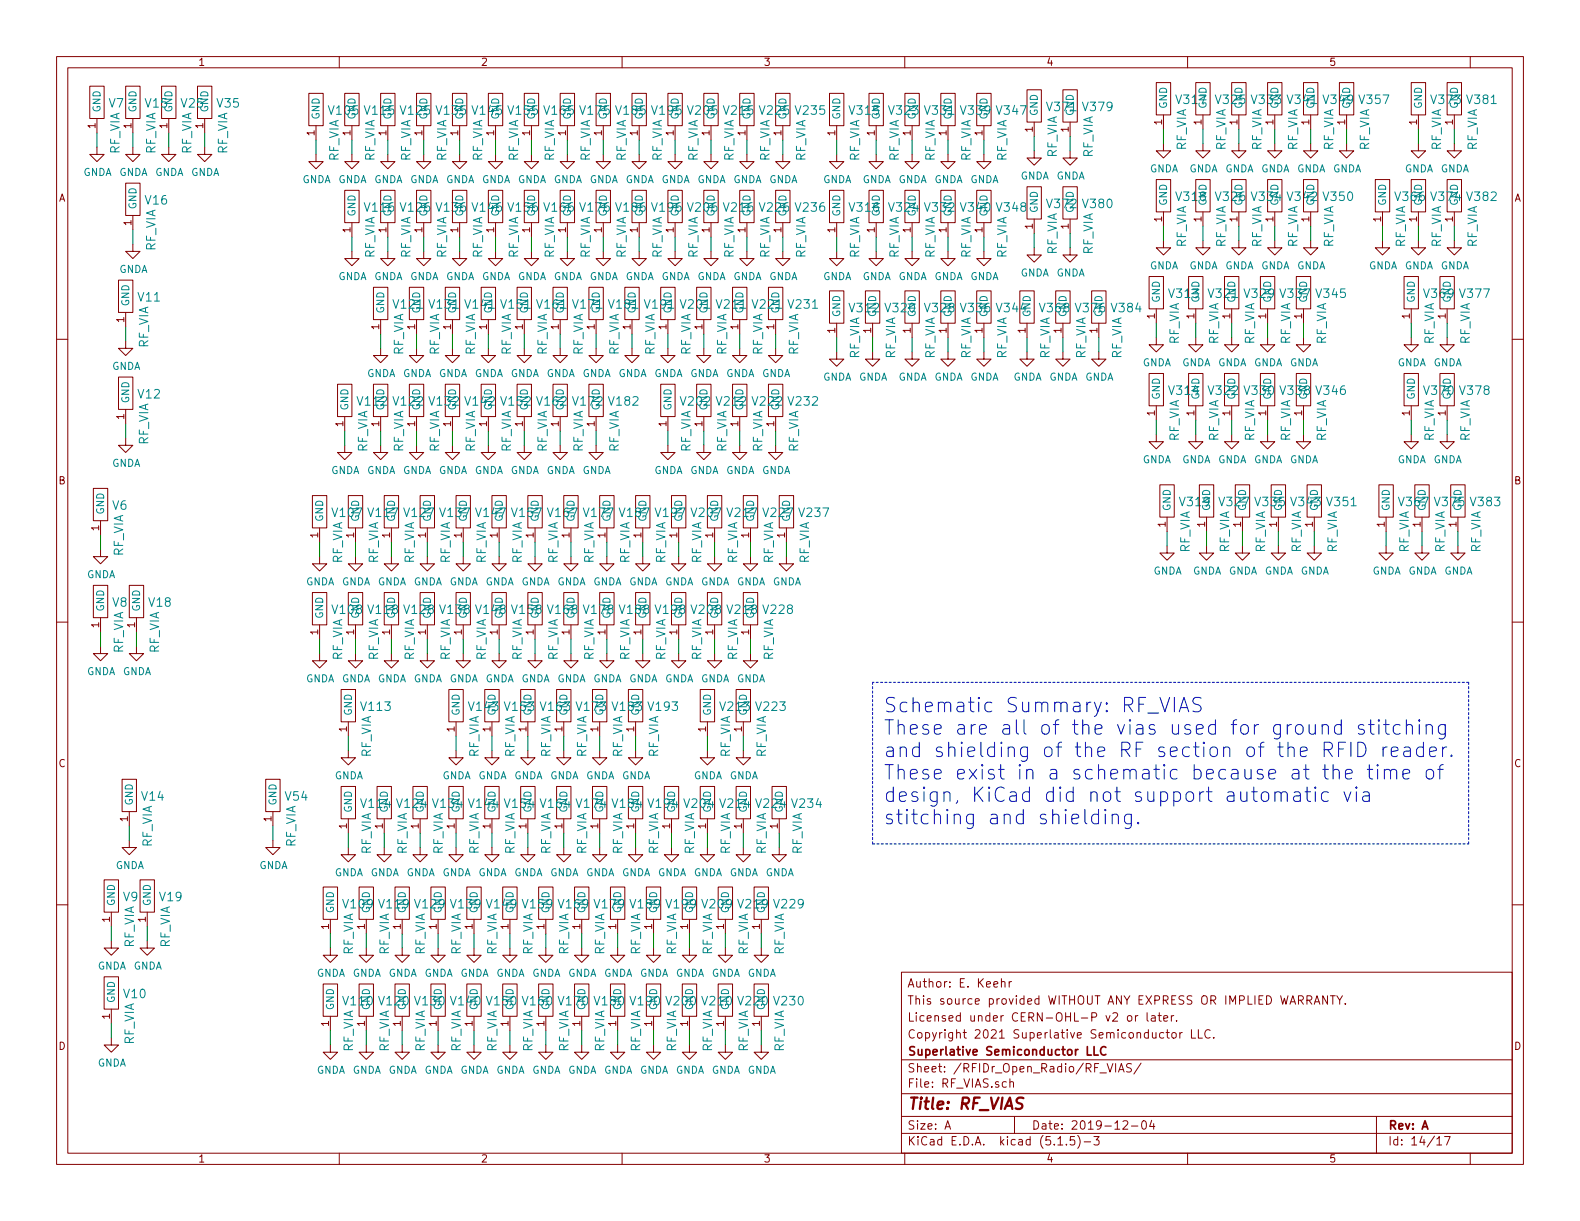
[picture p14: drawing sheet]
<svg xmlns="http://www.w3.org/2000/svg" width="279mm" height="216mm" viewBox="0 0 279 216" stroke-linecap="round" stroke-linejoin="round" font-family="sans-serif">
<defs><g id="words">
<g font-size="3.5" fill="#0000c2">
<text x="156.2" y="126">Schematic Summary: RF_VIAS</text>
<text x="156.2" y="129.9">These are all of the vias used for ground stitching</text>
<text x="156.2" y="133.9">and shielding of the RF section of the RFID reader.</text>
<text x="156.2" y="137.9">These exist in a schematic because at the time of</text>
<text x="156.2" y="141.8">design, KiCad did not support automatic via</text>
<text x="156.2" y="145.8">stitching and shielding.</text>
</g>
<text font-size="2.8" fill="#840000" x="160.4" y="196.2">Title: RF_VIAS</text>
<g font-size="2.1" fill="#008484">
<text x="19.3" y="19">V7</text>
<text x="25.8" y="19">V15</text>
<text x="32.1" y="19">V25</text>
<text x="38.5" y="19">V35</text>
<text x="58.3" y="20.3">V105</text>
<text x="64.6" y="20.3">V115</text>
<text x="71" y="20.3">V125</text>
<text x="77.3" y="20.3">V135</text>
<text x="83.7" y="20.3">V145</text>
<text x="90" y="20.3">V155</text>
<text x="96.4" y="20.3">V165</text>
<text x="102.7" y="20.3">V175</text>
<text x="109.1" y="20.3">V185</text>
<text x="115.4" y="20.3">V195</text>
<text x="134.5" y="20.3">V225</text>
<text x="140.8" y="20.3">V235</text>
<text x="150.4" y="20.3">V315</text>
<text x="157.4" y="20.3">V323</text>
<text x="163.7" y="20.3">V331</text>
<text x="170.1" y="20.3">V339</text>
<text x="176.4" y="20.3">V347</text>
<text x="185.3" y="19.7">V371</text>
<text x="191.6" y="19.7">V379</text>
<text x="208.2" y="18.4">V317</text>
<text x="215.1" y="18.4">V325</text>
<text x="221.5" y="18.4">V333</text>
<text x="240.5" y="18.4">V357</text>
<text x="253.2" y="18.4">V373</text>
<text x="259.6" y="18.4">V381</text>
<text x="21.2" y="27.3" transform="rotate(-90 21.2 27.3)">RF_VIA</text>
<text x="27.5" y="27.3" transform="rotate(-90 27.5 27.3)">RF_VIA</text>
<text x="33.9" y="27.3" transform="rotate(-90 33.9 27.3)">RF_VIA</text>
<text x="40.2" y="27.3" transform="rotate(-90 40.2 27.3)">RF_VIA</text>
<text x="59.9" y="28.6" transform="rotate(-90 59.9 28.6)">RF_VIA</text>
<text x="66.2" y="28.6" transform="rotate(-90 66.2 28.6)">RF_VIA</text>
<text x="72.6" y="28.6" transform="rotate(-90 72.6 28.6)">RF_VIA</text>
<text x="78.9" y="28.6" transform="rotate(-90 78.9 28.6)">RF_VIA</text>
<text x="85.3" y="28.6" transform="rotate(-90 85.3 28.6)">RF_VIA</text>
<text x="91.6" y="28.6" transform="rotate(-90 91.6 28.6)">RF_VIA</text>
<text x="98" y="28.6" transform="rotate(-90 98 28.6)">RF_VIA</text>
<text x="104.3" y="28.6" transform="rotate(-90 104.3 28.6)">RF_VIA</text>
<text x="110.7" y="28.6" transform="rotate(-90 110.7 28.6)">RF_VIA</text>
<text x="117" y="28.6" transform="rotate(-90 117 28.6)">RF_VIA</text>
<text x="123.4" y="28.6" transform="rotate(-90 123.4 28.6)">RF_VIA</text>
<text x="129.7" y="28.6" transform="rotate(-90 129.7 28.6)">RF_VIA</text>
<text x="136.1" y="28.6" transform="rotate(-90 136.1 28.6)">RF_VIA</text>
<text x="142.4" y="28.6" transform="rotate(-90 142.4 28.6)">RF_VIA</text>
<text x="152" y="28.6" transform="rotate(-90 152 28.6)">RF_VIA</text>
<text x="159" y="28.6" transform="rotate(-90 159 28.6)">RF_VIA</text>
<text x="165.3" y="28.6" transform="rotate(-90 165.3 28.6)">RF_VIA</text>
<text x="171.7" y="28.6" transform="rotate(-90 171.7 28.6)">RF_VIA</text>
<text x="178" y="28.6" transform="rotate(-90 178 28.6)">RF_VIA</text>
<text x="186.9" y="27.9" transform="rotate(-90 186.9 27.9)">RF_VIA</text>
<text x="193.2" y="27.9" transform="rotate(-90 193.2 27.9)">RF_VIA</text>
<text x="209.8" y="26.7" transform="rotate(-90 209.8 26.7)">RF_VIA</text>
<text x="216.7" y="26.7" transform="rotate(-90 216.7 26.7)">RF_VIA</text>
<text x="223.1" y="26.7" transform="rotate(-90 223.1 26.7)">RF_VIA</text>
<text x="229.4" y="26.7" transform="rotate(-90 229.4 26.7)">RF_VIA</text>
<text x="235.8" y="26.7" transform="rotate(-90 235.8 26.7)">RF_VIA</text>
<text x="242.1" y="26.7" transform="rotate(-90 242.1 26.7)">RF_VIA</text>
<text x="254.8" y="26.7" transform="rotate(-90 254.8 26.7)">RF_VIA</text>
<text x="261.2" y="26.7" transform="rotate(-90 261.2 26.7)">RF_VIA</text>
<text x="208.2" y="35.5">V318</text>
<text x="215.1" y="35.5">V326</text>
<text x="221.5" y="35.5">V334</text>
<text x="234.2" y="35.5">V350</text>
<text x="253.2" y="35.5">V374</text>
<text x="259.6" y="35.5">V382</text>
<text x="25.8" y="36.2">V16</text>
<text x="64.6" y="37.4">V116</text>
<text x="71" y="37.4">V126</text>
<text x="77.3" y="37.4">V136</text>
<text x="83.7" y="37.4">V146</text>
<text x="90" y="37.4">V156</text>
<text x="96.4" y="37.4">V166</text>
<text x="102.7" y="37.4">V176</text>
<text x="109.1" y="37.4">V186</text>
<text x="115.4" y="37.4">V196</text>
<text x="134.5" y="37.4">V226</text>
<text x="140.8" y="37.4">V236</text>
<text x="150.4" y="37.4">V316</text>
<text x="157.4" y="37.4">V324</text>
<text x="163.7" y="37.4">V332</text>
<text x="176.4" y="37.4">V348</text>
<text x="185.3" y="36.8">V372</text>
<text x="191.6" y="36.8">V380</text>
<text x="27.5" y="44.4" transform="rotate(-90 27.5 44.4)">RF_VIA</text>
<text x="66.2" y="45.7" transform="rotate(-90 66.2 45.7)">RF_VIA</text>
<text x="72.6" y="45.7" transform="rotate(-90 72.6 45.7)">RF_VIA</text>
<text x="78.9" y="45.7" transform="rotate(-90 78.9 45.7)">RF_VIA</text>
<text x="85.3" y="45.7" transform="rotate(-90 85.3 45.7)">RF_VIA</text>
<text x="91.6" y="45.7" transform="rotate(-90 91.6 45.7)">RF_VIA</text>
<text x="98" y="45.7" transform="rotate(-90 98 45.7)">RF_VIA</text>
<text x="104.3" y="45.7" transform="rotate(-90 104.3 45.7)">RF_VIA</text>
<text x="110.7" y="45.7" transform="rotate(-90 110.7 45.7)">RF_VIA</text>
<text x="117" y="45.7" transform="rotate(-90 117 45.7)">RF_VIA</text>
<text x="123.4" y="45.7" transform="rotate(-90 123.4 45.7)">RF_VIA</text>
<text x="129.7" y="45.7" transform="rotate(-90 129.7 45.7)">RF_VIA</text>
<text x="136.1" y="45.7" transform="rotate(-90 136.1 45.7)">RF_VIA</text>
<text x="142.4" y="45.7" transform="rotate(-90 142.4 45.7)">RF_VIA</text>
<text x="152" y="45.7" transform="rotate(-90 152 45.7)">RF_VIA</text>
<text x="159" y="45.7" transform="rotate(-90 159 45.7)">RF_VIA</text>
<text x="165.3" y="45.7" transform="rotate(-90 165.3 45.7)">RF_VIA</text>
<text x="171.7" y="45.7" transform="rotate(-90 171.7 45.7)">RF_VIA</text>
<text x="178" y="45.7" transform="rotate(-90 178 45.7)">RF_VIA</text>
<text x="186.9" y="45.1" transform="rotate(-90 186.9 45.1)">RF_VIA</text>
<text x="193.2" y="45.1" transform="rotate(-90 193.2 45.1)">RF_VIA</text>
<text x="209.8" y="43.8" transform="rotate(-90 209.8 43.8)">RF_VIA</text>
<text x="216.7" y="43.8" transform="rotate(-90 216.7 43.8)">RF_VIA</text>
<text x="223.1" y="43.8" transform="rotate(-90 223.1 43.8)">RF_VIA</text>
<text x="229.4" y="43.8" transform="rotate(-90 229.4 43.8)">RF_VIA</text>
<text x="235.8" y="43.8" transform="rotate(-90 235.8 43.8)">RF_VIA</text>
<text x="248.5" y="43.8" transform="rotate(-90 248.5 43.8)">RF_VIA</text>
<text x="254.8" y="43.8" transform="rotate(-90 254.8 43.8)">RF_VIA</text>
<text x="261.2" y="43.8" transform="rotate(-90 261.2 43.8)">RF_VIA</text>
<text x="24.5" y="53.3">V11</text>
<text x="206.9" y="52.7">V313</text>
<text x="213.9" y="52.7">V321</text>
<text x="220.2" y="52.7">V329</text>
<text x="226.6" y="52.7">V337</text>
<text x="232.9" y="52.7">V345</text>
<text x="258.3" y="52.7">V377</text>
<text x="69.7" y="54.6">V121</text>
<text x="76.1" y="54.6">V131</text>
<text x="82.4" y="54.6">V141</text>
<text x="88.8" y="54.6">V151</text>
<text x="95.1" y="54.6">V161</text>
<text x="101.5" y="54.6">V171</text>
<text x="107.8" y="54.6">V181</text>
<text x="114.2" y="54.6">V191</text>
<text x="133.2" y="54.6">V221</text>
<text x="139.6" y="54.6">V231</text>
<text x="156.7" y="55.2">V320</text>
<text x="163.7" y="55.2">V328</text>
<text x="170.1" y="55.2">V336</text>
<text x="176.4" y="55.2">V344</text>
<text x="190.4" y="55.2">V376</text>
<text x="196.7" y="55.2">V384</text>
<text x="26.2" y="61.6" transform="rotate(-90 26.2 61.6)">RF_VIA</text>
<text x="71.3" y="62.9" transform="rotate(-90 71.3 62.9)">RF_VIA</text>
<text x="77.7" y="62.9" transform="rotate(-90 77.7 62.9)">RF_VIA</text>
<text x="84" y="62.9" transform="rotate(-90 84 62.9)">RF_VIA</text>
<text x="90.4" y="62.9" transform="rotate(-90 90.4 62.9)">RF_VIA</text>
<text x="96.7" y="62.9" transform="rotate(-90 96.7 62.9)">RF_VIA</text>
<text x="103.1" y="62.9" transform="rotate(-90 103.1 62.9)">RF_VIA</text>
<text x="109.4" y="62.9" transform="rotate(-90 109.4 62.9)">RF_VIA</text>
<text x="115.8" y="62.9" transform="rotate(-90 115.8 62.9)">RF_VIA</text>
<text x="122.1" y="62.9" transform="rotate(-90 122.1 62.9)">RF_VIA</text>
<text x="128.5" y="62.9" transform="rotate(-90 128.5 62.9)">RF_VIA</text>
<text x="134.8" y="62.9" transform="rotate(-90 134.8 62.9)">RF_VIA</text>
<text x="141.2" y="62.9" transform="rotate(-90 141.2 62.9)">RF_VIA</text>
<text x="152" y="63.5" transform="rotate(-90 152 63.5)">RF_VIA</text>
<text x="158.3" y="63.5" transform="rotate(-90 158.3 63.5)">RF_VIA</text>
<text x="165.3" y="63.5" transform="rotate(-90 165.3 63.5)">RF_VIA</text>
<text x="171.7" y="63.5" transform="rotate(-90 171.7 63.5)">RF_VIA</text>
<text x="178" y="63.5" transform="rotate(-90 178 63.5)">RF_VIA</text>
<text x="185.6" y="63.5" transform="rotate(-90 185.6 63.5)">RF_VIA</text>
<text x="192" y="63.5" transform="rotate(-90 192 63.5)">RF_VIA</text>
<text x="198.3" y="63.5" transform="rotate(-90 198.3 63.5)">RF_VIA</text>
<text x="208.5" y="61" transform="rotate(-90 208.5 61)">RF_VIA</text>
<text x="215.5" y="61" transform="rotate(-90 215.5 61)">RF_VIA</text>
<text x="221.8" y="61" transform="rotate(-90 221.8 61)">RF_VIA</text>
<text x="228.2" y="61" transform="rotate(-90 228.2 61)">RF_VIA</text>
<text x="234.5" y="61" transform="rotate(-90 234.5 61)">RF_VIA</text>
<text x="253.6" y="61" transform="rotate(-90 253.6 61)">RF_VIA</text>
<text x="259.9" y="61" transform="rotate(-90 259.9 61)">RF_VIA</text>
<text x="24.5" y="70.5">V12</text>
<text x="63.4" y="71.7">V112</text>
<text x="69.7" y="71.7">V122</text>
<text x="76.1" y="71.7">V132</text>
<text x="82.4" y="71.7">V142</text>
<text x="88.8" y="71.7">V152</text>
<text x="95.1" y="71.7">V162</text>
<text x="101.5" y="71.7">V172</text>
<text x="107.8" y="71.7">V182</text>
<text x="133.2" y="71.7">V222</text>
<text x="139.6" y="71.7">V232</text>
<text x="206.9" y="69.8">V314</text>
<text x="213.9" y="69.8">V322</text>
<text x="220.2" y="69.8">V330</text>
<text x="226.6" y="69.8">V338</text>
<text x="232.9" y="69.8">V346</text>
<text x="252" y="69.8">V370</text>
<text x="258.3" y="69.8">V378</text>
<text x="26.2" y="78.7" transform="rotate(-90 26.2 78.7)">RF_VIA</text>
<text x="65" y="80" transform="rotate(-90 65 80)">RF_VIA</text>
<text x="71.3" y="80" transform="rotate(-90 71.3 80)">RF_VIA</text>
<text x="77.7" y="80" transform="rotate(-90 77.7 80)">RF_VIA</text>
<text x="84" y="80" transform="rotate(-90 84 80)">RF_VIA</text>
<text x="90.4" y="80" transform="rotate(-90 90.4 80)">RF_VIA</text>
<text x="96.7" y="80" transform="rotate(-90 96.7 80)">RF_VIA</text>
<text x="103.1" y="80" transform="rotate(-90 103.1 80)">RF_VIA</text>
<text x="109.4" y="80" transform="rotate(-90 109.4 80)">RF_VIA</text>
<text x="122.1" y="80" transform="rotate(-90 122.1 80)">RF_VIA</text>
<text x="128.5" y="80" transform="rotate(-90 128.5 80)">RF_VIA</text>
<text x="134.8" y="80" transform="rotate(-90 134.8 80)">RF_VIA</text>
<text x="141.2" y="80" transform="rotate(-90 141.2 80)">RF_VIA</text>
<text x="208.5" y="78.1" transform="rotate(-90 208.5 78.1)">RF_VIA</text>
<text x="215.5" y="78.1" transform="rotate(-90 215.5 78.1)">RF_VIA</text>
<text x="221.8" y="78.1" transform="rotate(-90 221.8 78.1)">RF_VIA</text>
<text x="228.2" y="78.1" transform="rotate(-90 228.2 78.1)">RF_VIA</text>
<text x="234.5" y="78.1" transform="rotate(-90 234.5 78.1)">RF_VIA</text>
<text x="253.6" y="78.1" transform="rotate(-90 253.6 78.1)">RF_VIA</text>
<text x="259.9" y="78.1" transform="rotate(-90 259.9 78.1)">RF_VIA</text>
<text x="208.8" y="89.5">V319</text>
<text x="215.8" y="89.5">V327</text>
<text x="222.1" y="89.5">V335</text>
<text x="234.8" y="89.5">V351</text>
<text x="253.9" y="89.5">V375</text>
<text x="260.2" y="89.5">V383</text>
<text x="19.9" y="90.1">V6</text>
<text x="58.9" y="91.4">V107</text>
<text x="65.3" y="91.4">V117</text>
<text x="71.6" y="91.4">V127</text>
<text x="78" y="91.4">V137</text>
<text x="84.3" y="91.4">V147</text>
<text x="90.7" y="91.4">V157</text>
<text x="97" y="91.4">V167</text>
<text x="103.4" y="91.4">V177</text>
<text x="109.7" y="91.4">V187</text>
<text x="116.1" y="91.4">V197</text>
<text x="135.1" y="91.4">V227</text>
<text x="141.5" y="91.4">V237</text>
<text x="21.8" y="98.4" transform="rotate(-90 21.8 98.4)">RF_VIA</text>
<text x="60.5" y="99.7" transform="rotate(-90 60.5 99.7)">RF_VIA</text>
<text x="66.9" y="99.7" transform="rotate(-90 66.9 99.7)">RF_VIA</text>
<text x="73.2" y="99.7" transform="rotate(-90 73.2 99.7)">RF_VIA</text>
<text x="79.6" y="99.7" transform="rotate(-90 79.6 99.7)">RF_VIA</text>
<text x="85.9" y="99.7" transform="rotate(-90 85.9 99.7)">RF_VIA</text>
<text x="92.3" y="99.7" transform="rotate(-90 92.3 99.7)">RF_VIA</text>
<text x="98.6" y="99.7" transform="rotate(-90 98.6 99.7)">RF_VIA</text>
<text x="105" y="99.7" transform="rotate(-90 105 99.7)">RF_VIA</text>
<text x="111.3" y="99.7" transform="rotate(-90 111.3 99.7)">RF_VIA</text>
<text x="117.7" y="99.7" transform="rotate(-90 117.7 99.7)">RF_VIA</text>
<text x="124" y="99.7" transform="rotate(-90 124 99.7)">RF_VIA</text>
<text x="130.4" y="99.7" transform="rotate(-90 130.4 99.7)">RF_VIA</text>
<text x="136.7" y="99.7" transform="rotate(-90 136.7 99.7)">RF_VIA</text>
<text x="143.1" y="99.7" transform="rotate(-90 143.1 99.7)">RF_VIA</text>
<text x="210.4" y="97.8" transform="rotate(-90 210.4 97.8)">RF_VIA</text>
<text x="217.4" y="97.8" transform="rotate(-90 217.4 97.8)">RF_VIA</text>
<text x="223.7" y="97.8" transform="rotate(-90 223.7 97.8)">RF_VIA</text>
<text x="230.1" y="97.8" transform="rotate(-90 230.1 97.8)">RF_VIA</text>
<text x="236.4" y="97.8" transform="rotate(-90 236.4 97.8)">RF_VIA</text>
<text x="249.1" y="97.8" transform="rotate(-90 249.1 97.8)">RF_VIA</text>
<text x="255.5" y="97.8" transform="rotate(-90 255.5 97.8)">RF_VIA</text>
<text x="261.8" y="97.8" transform="rotate(-90 261.8 97.8)">RF_VIA</text>
<text x="19.9" y="107.3">V8</text>
<text x="26.4" y="107.3">V18</text>
<text x="58.9" y="108.6">V108</text>
<text x="65.3" y="108.6">V118</text>
<text x="71.6" y="108.6">V128</text>
<text x="78" y="108.6">V138</text>
<text x="84.3" y="108.6">V148</text>
<text x="90.7" y="108.6">V158</text>
<text x="97" y="108.6">V168</text>
<text x="103.4" y="108.6">V178</text>
<text x="109.7" y="108.6">V188</text>
<text x="116.1" y="108.6">V198</text>
<text x="135.1" y="108.6">V228</text>
<text x="21.8" y="115.6" transform="rotate(-90 21.8 115.6)">RF_VIA</text>
<text x="28.1" y="115.6" transform="rotate(-90 28.1 115.6)">RF_VIA</text>
<text x="60.5" y="116.8" transform="rotate(-90 60.5 116.8)">RF_VIA</text>
<text x="66.9" y="116.8" transform="rotate(-90 66.9 116.8)">RF_VIA</text>
<text x="73.2" y="116.8" transform="rotate(-90 73.2 116.8)">RF_VIA</text>
<text x="79.6" y="116.8" transform="rotate(-90 79.6 116.8)">RF_VIA</text>
<text x="85.9" y="116.8" transform="rotate(-90 85.9 116.8)">RF_VIA</text>
<text x="92.3" y="116.8" transform="rotate(-90 92.3 116.8)">RF_VIA</text>
<text x="98.6" y="116.8" transform="rotate(-90 98.6 116.8)">RF_VIA</text>
<text x="105" y="116.8" transform="rotate(-90 105 116.8)">RF_VIA</text>
<text x="111.3" y="116.8" transform="rotate(-90 111.3 116.8)">RF_VIA</text>
<text x="117.7" y="116.8" transform="rotate(-90 117.7 116.8)">RF_VIA</text>
<text x="124" y="116.8" transform="rotate(-90 124 116.8)">RF_VIA</text>
<text x="130.4" y="116.8" transform="rotate(-90 130.4 116.8)">RF_VIA</text>
<text x="136.7" y="116.8" transform="rotate(-90 136.7 116.8)">RF_VIA</text>
<text x="64" y="125.7">V113</text>
<text x="83.1" y="125.7">V143</text>
<text x="89.4" y="125.7">V153</text>
<text x="95.8" y="125.7">V163</text>
<text x="102.1" y="125.7">V173</text>
<text x="108.5" y="125.7">V183</text>
<text x="114.8" y="125.7">V193</text>
<text x="133.9" y="125.7">V223</text>
<text x="65.6" y="134" transform="rotate(-90 65.6 134)">RF_VIA</text>
<text x="84.7" y="134" transform="rotate(-90 84.7 134)">RF_VIA</text>
<text x="91" y="134" transform="rotate(-90 91 134)">RF_VIA</text>
<text x="97.4" y="134" transform="rotate(-90 97.4 134)">RF_VIA</text>
<text x="103.7" y="134" transform="rotate(-90 103.7 134)">RF_VIA</text>
<text x="110.1" y="134" transform="rotate(-90 110.1 134)">RF_VIA</text>
<text x="116.4" y="134" transform="rotate(-90 116.4 134)">RF_VIA</text>
<text x="129.1" y="134" transform="rotate(-90 129.1 134)">RF_VIA</text>
<text x="135.5" y="134" transform="rotate(-90 135.5 134)">RF_VIA</text>
<text x="25.1" y="141.6">V14</text>
<text x="50.5" y="141.6">V54</text>
<text x="64" y="142.8">V114</text>
<text x="70.4" y="142.8">V124</text>
<text x="76.7" y="142.8">V134</text>
<text x="83.1" y="142.8">V144</text>
<text x="89.4" y="142.8">V154</text>
<text x="95.8" y="142.8">V164</text>
<text x="102.1" y="142.8">V174</text>
<text x="108.5" y="142.8">V184</text>
<text x="114.8" y="142.8">V194</text>
<text x="133.9" y="142.8">V224</text>
<text x="140.2" y="142.8">V234</text>
<text x="26.9" y="149.9" transform="rotate(-90 26.9 149.9)">RF_VIA</text>
<text x="52.3" y="149.9" transform="rotate(-90 52.3 149.9)">RF_VIA</text>
<text x="65.6" y="151.1" transform="rotate(-90 65.6 151.1)">RF_VIA</text>
<text x="72" y="151.1" transform="rotate(-90 72 151.1)">RF_VIA</text>
<text x="78.3" y="151.1" transform="rotate(-90 78.3 151.1)">RF_VIA</text>
<text x="84.7" y="151.1" transform="rotate(-90 84.7 151.1)">RF_VIA</text>
<text x="91" y="151.1" transform="rotate(-90 91 151.1)">RF_VIA</text>
<text x="97.4" y="151.1" transform="rotate(-90 97.4 151.1)">RF_VIA</text>
<text x="103.7" y="151.1" transform="rotate(-90 103.7 151.1)">RF_VIA</text>
<text x="110.1" y="151.1" transform="rotate(-90 110.1 151.1)">RF_VIA</text>
<text x="116.4" y="151.1" transform="rotate(-90 116.4 151.1)">RF_VIA</text>
<text x="122.8" y="151.1" transform="rotate(-90 122.8 151.1)">RF_VIA</text>
<text x="129.1" y="151.1" transform="rotate(-90 129.1 151.1)">RF_VIA</text>
<text x="135.5" y="151.1" transform="rotate(-90 135.5 151.1)">RF_VIA</text>
<text x="141.8" y="151.1" transform="rotate(-90 141.8 151.1)">RF_VIA</text>
<text x="21.8" y="159.4">V9</text>
<text x="28.3" y="159.4">V19</text>
<text x="60.8" y="160.6">V109</text>
<text x="67.2" y="160.6">V119</text>
<text x="73.5" y="160.6">V129</text>
<text x="79.9" y="160.6">V139</text>
<text x="86.2" y="160.6">V149</text>
<text x="92.6" y="160.6">V159</text>
<text x="98.9" y="160.6">V169</text>
<text x="105.3" y="160.6">V179</text>
<text x="111.6" y="160.6">V189</text>
<text x="118" y="160.6">V199</text>
<text x="137" y="160.6">V229</text>
<text x="23.7" y="167.6" transform="rotate(-90 23.7 167.6)">RF_VIA</text>
<text x="30" y="167.6" transform="rotate(-90 30 167.6)">RF_VIA</text>
<text x="62.4" y="168.9" transform="rotate(-90 62.4 168.9)">RF_VIA</text>
<text x="68.8" y="168.9" transform="rotate(-90 68.8 168.9)">RF_VIA</text>
<text x="75.1" y="168.9" transform="rotate(-90 75.1 168.9)">RF_VIA</text>
<text x="81.5" y="168.9" transform="rotate(-90 81.5 168.9)">RF_VIA</text>
<text x="87.8" y="168.9" transform="rotate(-90 87.8 168.9)">RF_VIA</text>
<text x="94.2" y="168.9" transform="rotate(-90 94.2 168.9)">RF_VIA</text>
<text x="100.5" y="168.9" transform="rotate(-90 100.5 168.9)">RF_VIA</text>
<text x="106.9" y="168.9" transform="rotate(-90 106.9 168.9)">RF_VIA</text>
<text x="113.2" y="168.9" transform="rotate(-90 113.2 168.9)">RF_VIA</text>
<text x="119.6" y="168.9" transform="rotate(-90 119.6 168.9)">RF_VIA</text>
<text x="125.9" y="168.9" transform="rotate(-90 125.9 168.9)">RF_VIA</text>
<text x="132.3" y="168.9" transform="rotate(-90 132.3 168.9)">RF_VIA</text>
<text x="138.6" y="168.9" transform="rotate(-90 138.6 168.9)">RF_VIA</text>
<text x="22" y="176.5">V10</text>
<text x="60.8" y="177.8">V110</text>
<text x="67.2" y="177.8">V120</text>
<text x="73.5" y="177.8">V130</text>
<text x="79.9" y="177.8">V140</text>
<text x="86.2" y="177.8">V150</text>
<text x="92.6" y="177.8">V160</text>
<text x="98.9" y="177.8">V170</text>
<text x="105.3" y="177.8">V180</text>
<text x="111.6" y="177.8">V190</text>
<text x="130.7" y="177.8">V220</text>
<text x="137" y="177.8">V230</text>
<text x="23.7" y="184.8" transform="rotate(-90 23.7 184.8)">RF_VIA</text>
<text x="62.4" y="186.1" transform="rotate(-90 62.4 186.1)">RF_VIA</text>
<text x="68.8" y="186.1" transform="rotate(-90 68.8 186.1)">RF_VIA</text>
<text x="75.1" y="186.1" transform="rotate(-90 75.1 186.1)">RF_VIA</text>
<text x="81.5" y="186.1" transform="rotate(-90 81.5 186.1)">RF_VIA</text>
<text x="87.8" y="186.1" transform="rotate(-90 87.8 186.1)">RF_VIA</text>
<text x="94.2" y="186.1" transform="rotate(-90 94.2 186.1)">RF_VIA</text>
<text x="100.5" y="186.1" transform="rotate(-90 100.5 186.1)">RF_VIA</text>
<text x="106.9" y="186.1" transform="rotate(-90 106.9 186.1)">RF_VIA</text>
<text x="113.2" y="186.1" transform="rotate(-90 113.2 186.1)">RF_VIA</text>
<text x="119.6" y="186.1" transform="rotate(-90 119.6 186.1)">RF_VIA</text>
<text x="125.9" y="186.1" transform="rotate(-90 125.9 186.1)">RF_VIA</text>
<text x="132.3" y="186.1" transform="rotate(-90 132.3 186.1)">RF_VIA</text>
<text x="138.6" y="186.1" transform="rotate(-90 138.6 186.1)">RF_VIA</text>
</g>
<g font-size="2.1" fill="#840000">
<text x="160.4" y="177.6">This source provided WITHOUT ANY EXPRESS OR IMPLIED WARRANTY.</text>
<text x="160.4" y="174.6">Author: E. Keehr</text>
<text x="160.4" y="183.6">Copyright 2021 Superlative Semiconductor LLC.</text>
<text x="160.4" y="180.6">Licensed under CERN-OHL-P v2 or later.</text>
<text x="160.4" y="189.6">Sheet: /RFIDr_Open_Radio/RF_VIAS/</text>
<text x="160.4" y="186.6">Superlative Semiconductor LLC</text>
<text x="160.4" y="192.3">File: RF_VIAS.sch</text>
<text x="160.4" y="202.5">KiCad E.D.A. kicad (5.1.5)-3</text>
<text x="160.4" y="199.7">Size: A</text>
<text x="182.4" y="199.7">Date: 2019-12-04</text>
<text x="245.4" y="199.7">Rev: A</text>
<text x="245.4" y="202.5">Id: 14/17</text>
</g>
<g font-size="1.8" fill="#840000">
<text x="35" y="11.6">1</text>
<text x="85" y="11.6">2</text>
<text x="135" y="11.6">3</text>
<text x="185" y="11.6">4</text>
<text x="235" y="11.6">5</text>
<text x="16.9" y="22.7" transform="rotate(-90 16.9 22.7)">1</text>
<text x="23.2" y="22.7" transform="rotate(-90 23.2 22.7)">1</text>
<text x="29.6" y="22.7" transform="rotate(-90 29.6 22.7)">1</text>
<text x="35.9" y="22.7" transform="rotate(-90 35.9 22.7)">1</text>
<text x="55.6" y="24" transform="rotate(-90 55.6 24)">1</text>
<text x="62" y="24" transform="rotate(-90 62 24)">1</text>
<text x="68.3" y="24" transform="rotate(-90 68.3 24)">1</text>
<text x="74.7" y="24" transform="rotate(-90 74.7 24)">1</text>
<text x="81" y="24" transform="rotate(-90 81 24)">1</text>
<text x="87.4" y="24" transform="rotate(-90 87.4 24)">1</text>
<text x="93.7" y="24" transform="rotate(-90 93.7 24)">1</text>
<text x="100.1" y="24" transform="rotate(-90 100.1 24)">1</text>
<text x="106.4" y="24" transform="rotate(-90 106.4 24)">1</text>
<text x="112.8" y="24" transform="rotate(-90 112.8 24)">1</text>
<text x="119.1" y="24" transform="rotate(-90 119.1 24)">1</text>
<text x="125.5" y="24" transform="rotate(-90 125.5 24)">1</text>
<text x="131.8" y="24" transform="rotate(-90 131.8 24)">1</text>
<text x="138.2" y="24" transform="rotate(-90 138.2 24)">1</text>
<text x="147.7" y="24" transform="rotate(-90 147.7 24)">1</text>
<text x="154.7" y="24" transform="rotate(-90 154.7 24)">1</text>
<text x="161" y="24" transform="rotate(-90 161 24)">1</text>
<text x="167.4" y="24" transform="rotate(-90 167.4 24)">1</text>
<text x="173.7" y="24" transform="rotate(-90 173.7 24)">1</text>
<text x="182.6" y="23.3" transform="rotate(-90 182.6 23.3)">1</text>
<text x="189" y="23.3" transform="rotate(-90 189 23.3)">1</text>
<text x="205.5" y="22.1" transform="rotate(-90 205.5 22.1)">1</text>
<text x="212.5" y="22.1" transform="rotate(-90 212.5 22.1)">1</text>
<text x="218.8" y="22.1" transform="rotate(-90 218.8 22.1)">1</text>
<text x="225.2" y="22.1" transform="rotate(-90 225.2 22.1)">1</text>
<text x="231.5" y="22.1" transform="rotate(-90 231.5 22.1)">1</text>
<text x="237.9" y="22.1" transform="rotate(-90 237.9 22.1)">1</text>
<text x="250.6" y="22.1" transform="rotate(-90 250.6 22.1)">1</text>
<text x="256.9" y="22.1" transform="rotate(-90 256.9 22.1)">1</text>
<text x="10.4" y="35.6">A</text>
<text x="267.8" y="35.6">A</text>
<text x="23.2" y="39.9" transform="rotate(-90 23.2 39.9)">1</text>
<text x="62" y="41.1" transform="rotate(-90 62 41.1)">1</text>
<text x="68.3" y="41.1" transform="rotate(-90 68.3 41.1)">1</text>
<text x="74.7" y="41.1" transform="rotate(-90 74.7 41.1)">1</text>
<text x="81" y="41.1" transform="rotate(-90 81 41.1)">1</text>
<text x="87.4" y="41.1" transform="rotate(-90 87.4 41.1)">1</text>
<text x="93.7" y="41.1" transform="rotate(-90 93.7 41.1)">1</text>
<text x="100.1" y="41.1" transform="rotate(-90 100.1 41.1)">1</text>
<text x="106.4" y="41.1" transform="rotate(-90 106.4 41.1)">1</text>
<text x="112.8" y="41.1" transform="rotate(-90 112.8 41.1)">1</text>
<text x="119.1" y="41.1" transform="rotate(-90 119.1 41.1)">1</text>
<text x="125.5" y="41.1" transform="rotate(-90 125.5 41.1)">1</text>
<text x="131.8" y="41.1" transform="rotate(-90 131.8 41.1)">1</text>
<text x="138.2" y="41.1" transform="rotate(-90 138.2 41.1)">1</text>
<text x="147.7" y="41.1" transform="rotate(-90 147.7 41.1)">1</text>
<text x="154.7" y="41.1" transform="rotate(-90 154.7 41.1)">1</text>
<text x="161" y="41.1" transform="rotate(-90 161 41.1)">1</text>
<text x="167.4" y="41.1" transform="rotate(-90 167.4 41.1)">1</text>
<text x="173.7" y="41.1" transform="rotate(-90 173.7 41.1)">1</text>
<text x="182.6" y="40.5" transform="rotate(-90 182.6 40.5)">1</text>
<text x="189" y="40.5" transform="rotate(-90 189 40.5)">1</text>
<text x="205.5" y="39.2" transform="rotate(-90 205.5 39.2)">1</text>
<text x="212.5" y="39.2" transform="rotate(-90 212.5 39.2)">1</text>
<text x="218.8" y="39.2" transform="rotate(-90 218.8 39.2)">1</text>
<text x="225.2" y="39.2" transform="rotate(-90 225.2 39.2)">1</text>
<text x="231.5" y="39.2" transform="rotate(-90 231.5 39.2)">1</text>
<text x="244.2" y="39.2" transform="rotate(-90 244.2 39.2)">1</text>
<text x="250.6" y="39.2" transform="rotate(-90 250.6 39.2)">1</text>
<text x="256.9" y="39.2" transform="rotate(-90 256.9 39.2)">1</text>
<text x="22" y="57" transform="rotate(-90 22 57)">1</text>
<text x="67.1" y="58.3" transform="rotate(-90 67.1 58.3)">1</text>
<text x="73.4" y="58.3" transform="rotate(-90 73.4 58.3)">1</text>
<text x="79.8" y="58.3" transform="rotate(-90 79.8 58.3)">1</text>
<text x="86.1" y="58.3" transform="rotate(-90 86.1 58.3)">1</text>
<text x="92.5" y="58.3" transform="rotate(-90 92.5 58.3)">1</text>
<text x="98.8" y="58.3" transform="rotate(-90 98.8 58.3)">1</text>
<text x="105.2" y="58.3" transform="rotate(-90 105.2 58.3)">1</text>
<text x="111.5" y="58.3" transform="rotate(-90 111.5 58.3)">1</text>
<text x="117.9" y="58.3" transform="rotate(-90 117.9 58.3)">1</text>
<text x="124.2" y="58.3" transform="rotate(-90 124.2 58.3)">1</text>
<text x="130.6" y="58.3" transform="rotate(-90 130.6 58.3)">1</text>
<text x="136.9" y="58.3" transform="rotate(-90 136.9 58.3)">1</text>
<text x="147.7" y="58.9" transform="rotate(-90 147.7 58.9)">1</text>
<text x="154.1" y="58.9" transform="rotate(-90 154.1 58.9)">1</text>
<text x="161" y="58.9" transform="rotate(-90 161 58.9)">1</text>
<text x="167.4" y="58.9" transform="rotate(-90 167.4 58.9)">1</text>
<text x="173.7" y="58.9" transform="rotate(-90 173.7 58.9)">1</text>
<text x="181.4" y="58.9" transform="rotate(-90 181.4 58.9)">1</text>
<text x="187.7" y="58.9" transform="rotate(-90 187.7 58.9)">1</text>
<text x="194.1" y="58.9" transform="rotate(-90 194.1 58.9)">1</text>
<text x="204.2" y="56.4" transform="rotate(-90 204.2 56.4)">1</text>
<text x="211.2" y="56.4" transform="rotate(-90 211.2 56.4)">1</text>
<text x="217.6" y="56.4" transform="rotate(-90 217.6 56.4)">1</text>
<text x="223.9" y="56.4" transform="rotate(-90 223.9 56.4)">1</text>
<text x="230.3" y="56.4" transform="rotate(-90 230.3 56.4)">1</text>
<text x="249.3" y="56.4" transform="rotate(-90 249.3 56.4)">1</text>
<text x="255.7" y="56.4" transform="rotate(-90 255.7 56.4)">1</text>
<text x="22" y="74.1" transform="rotate(-90 22 74.1)">1</text>
<text x="60.7" y="75.4" transform="rotate(-90 60.7 75.4)">1</text>
<text x="67.1" y="75.4" transform="rotate(-90 67.1 75.4)">1</text>
<text x="73.4" y="75.4" transform="rotate(-90 73.4 75.4)">1</text>
<text x="79.8" y="75.4" transform="rotate(-90 79.8 75.4)">1</text>
<text x="86.1" y="75.4" transform="rotate(-90 86.1 75.4)">1</text>
<text x="92.5" y="75.4" transform="rotate(-90 92.5 75.4)">1</text>
<text x="98.8" y="75.4" transform="rotate(-90 98.8 75.4)">1</text>
<text x="105.2" y="75.4" transform="rotate(-90 105.2 75.4)">1</text>
<text x="117.9" y="75.4" transform="rotate(-90 117.9 75.4)">1</text>
<text x="124.2" y="75.4" transform="rotate(-90 124.2 75.4)">1</text>
<text x="130.6" y="75.4" transform="rotate(-90 130.6 75.4)">1</text>
<text x="136.9" y="75.4" transform="rotate(-90 136.9 75.4)">1</text>
<text x="204.2" y="73.5" transform="rotate(-90 204.2 73.5)">1</text>
<text x="211.2" y="73.5" transform="rotate(-90 211.2 73.5)">1</text>
<text x="217.6" y="73.5" transform="rotate(-90 217.6 73.5)">1</text>
<text x="223.9" y="73.5" transform="rotate(-90 223.9 73.5)">1</text>
<text x="230.3" y="73.5" transform="rotate(-90 230.3 73.5)">1</text>
<text x="249.3" y="73.5" transform="rotate(-90 249.3 73.5)">1</text>
<text x="255.7" y="73.5" transform="rotate(-90 255.7 73.5)">1</text>
<text x="10.4" y="85.6">B</text>
<text x="267.8" y="85.6">B</text>
<text x="17.5" y="93.8" transform="rotate(-90 17.5 93.8)">1</text>
<text x="56.3" y="95.1" transform="rotate(-90 56.3 95.1)">1</text>
<text x="62.6" y="95.1" transform="rotate(-90 62.6 95.1)">1</text>
<text x="69" y="95.1" transform="rotate(-90 69 95.1)">1</text>
<text x="75.3" y="95.1" transform="rotate(-90 75.3 95.1)">1</text>
<text x="81.7" y="95.1" transform="rotate(-90 81.7 95.1)">1</text>
<text x="88" y="95.1" transform="rotate(-90 88 95.1)">1</text>
<text x="94.4" y="95.1" transform="rotate(-90 94.4 95.1)">1</text>
<text x="100.7" y="95.1" transform="rotate(-90 100.7 95.1)">1</text>
<text x="107.1" y="95.1" transform="rotate(-90 107.1 95.1)">1</text>
<text x="113.4" y="95.1" transform="rotate(-90 113.4 95.1)">1</text>
<text x="119.8" y="95.1" transform="rotate(-90 119.8 95.1)">1</text>
<text x="126.1" y="95.1" transform="rotate(-90 126.1 95.1)">1</text>
<text x="132.5" y="95.1" transform="rotate(-90 132.5 95.1)">1</text>
<text x="138.8" y="95.1" transform="rotate(-90 138.8 95.1)">1</text>
<text x="206.1" y="93.2" transform="rotate(-90 206.1 93.2)">1</text>
<text x="213.1" y="93.2" transform="rotate(-90 213.1 93.2)">1</text>
<text x="219.5" y="93.2" transform="rotate(-90 219.5 93.2)">1</text>
<text x="225.8" y="93.2" transform="rotate(-90 225.8 93.2)">1</text>
<text x="232.2" y="93.2" transform="rotate(-90 232.2 93.2)">1</text>
<text x="244.9" y="93.2" transform="rotate(-90 244.9 93.2)">1</text>
<text x="251.2" y="93.2" transform="rotate(-90 251.2 93.2)">1</text>
<text x="257.6" y="93.2" transform="rotate(-90 257.6 93.2)">1</text>
<text x="17.5" y="111" transform="rotate(-90 17.5 111)">1</text>
<text x="23.9" y="111" transform="rotate(-90 23.9 111)">1</text>
<text x="56.3" y="112.2" transform="rotate(-90 56.3 112.2)">1</text>
<text x="62.6" y="112.2" transform="rotate(-90 62.6 112.2)">1</text>
<text x="69" y="112.2" transform="rotate(-90 69 112.2)">1</text>
<text x="75.3" y="112.2" transform="rotate(-90 75.3 112.2)">1</text>
<text x="81.7" y="112.2" transform="rotate(-90 81.7 112.2)">1</text>
<text x="88" y="112.2" transform="rotate(-90 88 112.2)">1</text>
<text x="94.4" y="112.2" transform="rotate(-90 94.4 112.2)">1</text>
<text x="100.7" y="112.2" transform="rotate(-90 100.7 112.2)">1</text>
<text x="107.1" y="112.2" transform="rotate(-90 107.1 112.2)">1</text>
<text x="113.4" y="112.2" transform="rotate(-90 113.4 112.2)">1</text>
<text x="119.8" y="112.2" transform="rotate(-90 119.8 112.2)">1</text>
<text x="126.1" y="112.2" transform="rotate(-90 126.1 112.2)">1</text>
<text x="132.5" y="112.2" transform="rotate(-90 132.5 112.2)">1</text>
<text x="61.3" y="129.4" transform="rotate(-90 61.3 129.4)">1</text>
<text x="80.4" y="129.4" transform="rotate(-90 80.4 129.4)">1</text>
<text x="86.7" y="129.4" transform="rotate(-90 86.7 129.4)">1</text>
<text x="93.1" y="129.4" transform="rotate(-90 93.1 129.4)">1</text>
<text x="99.4" y="129.4" transform="rotate(-90 99.4 129.4)">1</text>
<text x="105.8" y="129.4" transform="rotate(-90 105.8 129.4)">1</text>
<text x="112.1" y="129.4" transform="rotate(-90 112.1 129.4)">1</text>
<text x="124.8" y="129.4" transform="rotate(-90 124.8 129.4)">1</text>
<text x="131.2" y="129.4" transform="rotate(-90 131.2 129.4)">1</text>
<text x="10.4" y="135.6">C</text>
<text x="267.8" y="135.6">C</text>
<text x="22.6" y="145.3" transform="rotate(-90 22.6 145.3)">1</text>
<text x="48" y="145.3" transform="rotate(-90 48 145.3)">1</text>
<text x="61.3" y="146.5" transform="rotate(-90 61.3 146.5)">1</text>
<text x="67.7" y="146.5" transform="rotate(-90 67.7 146.5)">1</text>
<text x="74" y="146.5" transform="rotate(-90 74 146.5)">1</text>
<text x="80.4" y="146.5" transform="rotate(-90 80.4 146.5)">1</text>
<text x="86.7" y="146.5" transform="rotate(-90 86.7 146.5)">1</text>
<text x="93.1" y="146.5" transform="rotate(-90 93.1 146.5)">1</text>
<text x="99.4" y="146.5" transform="rotate(-90 99.4 146.5)">1</text>
<text x="105.8" y="146.5" transform="rotate(-90 105.8 146.5)">1</text>
<text x="112.1" y="146.5" transform="rotate(-90 112.1 146.5)">1</text>
<text x="118.5" y="146.5" transform="rotate(-90 118.5 146.5)">1</text>
<text x="124.8" y="146.5" transform="rotate(-90 124.8 146.5)">1</text>
<text x="131.2" y="146.5" transform="rotate(-90 131.2 146.5)">1</text>
<text x="137.5" y="146.5" transform="rotate(-90 137.5 146.5)">1</text>
<text x="19.4" y="163" transform="rotate(-90 19.4 163)">1</text>
<text x="25.8" y="163" transform="rotate(-90 25.8 163)">1</text>
<text x="58.2" y="164.3" transform="rotate(-90 58.2 164.3)">1</text>
<text x="64.5" y="164.3" transform="rotate(-90 64.5 164.3)">1</text>
<text x="70.9" y="164.3" transform="rotate(-90 70.9 164.3)">1</text>
<text x="77.2" y="164.3" transform="rotate(-90 77.2 164.3)">1</text>
<text x="83.6" y="164.3" transform="rotate(-90 83.6 164.3)">1</text>
<text x="89.9" y="164.3" transform="rotate(-90 89.9 164.3)">1</text>
<text x="96.3" y="164.3" transform="rotate(-90 96.3 164.3)">1</text>
<text x="102.6" y="164.3" transform="rotate(-90 102.6 164.3)">1</text>
<text x="109" y="164.3" transform="rotate(-90 109 164.3)">1</text>
<text x="115.3" y="164.3" transform="rotate(-90 115.3 164.3)">1</text>
<text x="121.7" y="164.3" transform="rotate(-90 121.7 164.3)">1</text>
<text x="128" y="164.3" transform="rotate(-90 128 164.3)">1</text>
<text x="134.4" y="164.3" transform="rotate(-90 134.4 164.3)">1</text>
<text x="10.4" y="185.6">D</text>
<text x="19.4" y="180.2" transform="rotate(-90 19.4 180.2)">1</text>
<text x="58.2" y="181.5" transform="rotate(-90 58.2 181.5)">1</text>
<text x="64.5" y="181.5" transform="rotate(-90 64.5 181.5)">1</text>
<text x="70.9" y="181.5" transform="rotate(-90 70.9 181.5)">1</text>
<text x="77.2" y="181.5" transform="rotate(-90 77.2 181.5)">1</text>
<text x="83.6" y="181.5" transform="rotate(-90 83.6 181.5)">1</text>
<text x="89.9" y="181.5" transform="rotate(-90 89.9 181.5)">1</text>
<text x="96.3" y="181.5" transform="rotate(-90 96.3 181.5)">1</text>
<text x="102.6" y="181.5" transform="rotate(-90 102.6 181.5)">1</text>
<text x="109" y="181.5" transform="rotate(-90 109 181.5)">1</text>
<text x="115.3" y="181.5" transform="rotate(-90 115.3 181.5)">1</text>
<text x="121.7" y="181.5" transform="rotate(-90 121.7 181.5)">1</text>
<text x="128" y="181.5" transform="rotate(-90 128 181.5)">1</text>
<text x="134.4" y="181.5" transform="rotate(-90 134.4 181.5)">1</text>
<text x="267.8" y="185.6">D</text>
<text x="35" y="205.5">1</text>
<text x="85" y="205.5">2</text>
<text x="135" y="205.5">3</text>
<text x="185" y="205.5">4</text>
<text x="235" y="205.5">5</text>
</g>
<g font-size="1.8" fill="#008484">
<text x="17.8" y="19.9" transform="rotate(-90 17.8 19.9)">GND</text>
<text x="24.1" y="19.9" transform="rotate(-90 24.1 19.9)">GND</text>
<text x="30.5" y="19.9" transform="rotate(-90 30.5 19.9)">GND</text>
<text x="36.8" y="19.9" transform="rotate(-90 36.8 19.9)">GND</text>
<text x="56.5" y="21.2" transform="rotate(-90 56.5 21.2)">GND</text>
<text x="62.9" y="21.2" transform="rotate(-90 62.9 21.2)">GND</text>
<text x="69.2" y="21.2" transform="rotate(-90 69.2 21.2)">GND</text>
<text x="75.6" y="21.2" transform="rotate(-90 75.6 21.2)">GND</text>
<text x="81.9" y="21.2" transform="rotate(-90 81.9 21.2)">GND</text>
<text x="88.3" y="21.2" transform="rotate(-90 88.3 21.2)">GND</text>
<text x="94.6" y="21.2" transform="rotate(-90 94.6 21.2)">GND</text>
<text x="101" y="21.2" transform="rotate(-90 101 21.2)">GND</text>
<text x="107.3" y="21.2" transform="rotate(-90 107.3 21.2)">GND</text>
<text x="113.7" y="21.2" transform="rotate(-90 113.7 21.2)">GND</text>
<text x="120" y="21.2" transform="rotate(-90 120 21.2)">GND</text>
<text x="126.4" y="21.2" transform="rotate(-90 126.4 21.2)">GND</text>
<text x="132.7" y="21.2" transform="rotate(-90 132.7 21.2)">GND</text>
<text x="139.1" y="21.2" transform="rotate(-90 139.1 21.2)">GND</text>
<text x="148.6" y="21.2" transform="rotate(-90 148.6 21.2)">GND</text>
<text x="155.6" y="21.2" transform="rotate(-90 155.6 21.2)">GND</text>
<text x="161.9" y="21.2" transform="rotate(-90 161.9 21.2)">GND</text>
<text x="168.3" y="21.2" transform="rotate(-90 168.3 21.2)">GND</text>
<text x="174.6" y="21.2" transform="rotate(-90 174.6 21.2)">GND</text>
<text x="183.5" y="20.6" transform="rotate(-90 183.5 20.6)">GND</text>
<text x="189.9" y="20.6" transform="rotate(-90 189.9 20.6)">GND</text>
<text x="206.4" y="19.3" transform="rotate(-90 206.4 19.3)">GND</text>
<text x="213.4" y="19.3" transform="rotate(-90 213.4 19.3)">GND</text>
<text x="219.7" y="19.3" transform="rotate(-90 219.7 19.3)">GND</text>
<text x="226.1" y="19.3" transform="rotate(-90 226.1 19.3)">GND</text>
<text x="232.4" y="19.3" transform="rotate(-90 232.4 19.3)">GND</text>
<text x="238.8" y="19.3" transform="rotate(-90 238.8 19.3)">GND</text>
<text x="251.5" y="19.3" transform="rotate(-90 251.5 19.3)">GND</text>
<text x="257.8" y="19.3" transform="rotate(-90 257.8 19.3)">GND</text>
<text x="14.7" y="31.1">GNDA</text>
<text x="21" y="31.1">GNDA</text>
<text x="27.4" y="31.1">GNDA</text>
<text x="33.7" y="31.1">GNDA</text>
<text x="53.4" y="32.4">GNDA</text>
<text x="59.8" y="32.4">GNDA</text>
<text x="66.1" y="32.4">GNDA</text>
<text x="72.5" y="32.4">GNDA</text>
<text x="78.8" y="32.4">GNDA</text>
<text x="85.2" y="32.4">GNDA</text>
<text x="91.5" y="32.4">GNDA</text>
<text x="97.9" y="32.4">GNDA</text>
<text x="104.2" y="32.4">GNDA</text>
<text x="110.6" y="32.4">GNDA</text>
<text x="116.9" y="32.4">GNDA</text>
<text x="123.3" y="32.4">GNDA</text>
<text x="129.6" y="32.4">GNDA</text>
<text x="136" y="32.4">GNDA</text>
<text x="145.5" y="32.4">GNDA</text>
<text x="152.5" y="32.4">GNDA</text>
<text x="158.8" y="32.4">GNDA</text>
<text x="165.2" y="32.4">GNDA</text>
<text x="171.5" y="32.4">GNDA</text>
<text x="180.4" y="31.8">GNDA</text>
<text x="186.8" y="31.8">GNDA</text>
<text x="203.3" y="30.5">GNDA</text>
<text x="210.3" y="30.5">GNDA</text>
<text x="216.6" y="30.5">GNDA</text>
<text x="223" y="30.5">GNDA</text>
<text x="229.3" y="30.5">GNDA</text>
<text x="235.7" y="30.5">GNDA</text>
<text x="248.4" y="30.5">GNDA</text>
<text x="254.7" y="30.5">GNDA</text>
<text x="24.1" y="37.1" transform="rotate(-90 24.1 37.1)">GND</text>
<text x="62.9" y="38.4" transform="rotate(-90 62.9 38.4)">GND</text>
<text x="69.2" y="38.4" transform="rotate(-90 69.2 38.4)">GND</text>
<text x="75.6" y="38.4" transform="rotate(-90 75.6 38.4)">GND</text>
<text x="81.9" y="38.4" transform="rotate(-90 81.9 38.4)">GND</text>
<text x="88.3" y="38.4" transform="rotate(-90 88.3 38.4)">GND</text>
<text x="94.6" y="38.4" transform="rotate(-90 94.6 38.4)">GND</text>
<text x="101" y="38.4" transform="rotate(-90 101 38.4)">GND</text>
<text x="107.3" y="38.4" transform="rotate(-90 107.3 38.4)">GND</text>
<text x="113.7" y="38.4" transform="rotate(-90 113.7 38.4)">GND</text>
<text x="120" y="38.4" transform="rotate(-90 120 38.4)">GND</text>
<text x="126.4" y="38.4" transform="rotate(-90 126.4 38.4)">GND</text>
<text x="132.7" y="38.4" transform="rotate(-90 132.7 38.4)">GND</text>
<text x="139.1" y="38.4" transform="rotate(-90 139.1 38.4)">GND</text>
<text x="148.6" y="38.4" transform="rotate(-90 148.6 38.4)">GND</text>
<text x="155.6" y="38.4" transform="rotate(-90 155.6 38.4)">GND</text>
<text x="161.9" y="38.4" transform="rotate(-90 161.9 38.4)">GND</text>
<text x="168.3" y="38.4" transform="rotate(-90 168.3 38.4)">GND</text>
<text x="174.6" y="38.4" transform="rotate(-90 174.6 38.4)">GND</text>
<text x="183.5" y="37.7" transform="rotate(-90 183.5 37.7)">GND</text>
<text x="189.9" y="37.7" transform="rotate(-90 189.9 37.7)">GND</text>
<text x="206.4" y="36.4" transform="rotate(-90 206.4 36.4)">GND</text>
<text x="213.4" y="36.4" transform="rotate(-90 213.4 36.4)">GND</text>
<text x="219.7" y="36.4" transform="rotate(-90 219.7 36.4)">GND</text>
<text x="226.1" y="36.4" transform="rotate(-90 226.1 36.4)">GND</text>
<text x="232.4" y="36.4" transform="rotate(-90 232.4 36.4)">GND</text>
<text x="245.1" y="36.4" transform="rotate(-90 245.1 36.4)">GND</text>
<text x="251.5" y="36.4" transform="rotate(-90 251.5 36.4)">GND</text>
<text x="257.8" y="36.4" transform="rotate(-90 257.8 36.4)">GND</text>
<text x="203.3" y="47.6">GNDA</text>
<text x="210.3" y="47.6">GNDA</text>
<text x="216.6" y="47.6">GNDA</text>
<text x="223" y="47.6">GNDA</text>
<text x="229.3" y="47.6">GNDA</text>
<text x="242" y="47.6">GNDA</text>
<text x="248.4" y="47.6">GNDA</text>
<text x="254.7" y="47.6">GNDA</text>
<text x="21" y="48.3">GNDA</text>
<text x="59.8" y="49.5">GNDA</text>
<text x="66.1" y="49.5">GNDA</text>
<text x="72.5" y="49.5">GNDA</text>
<text x="78.8" y="49.5">GNDA</text>
<text x="85.2" y="49.5">GNDA</text>
<text x="91.5" y="49.5">GNDA</text>
<text x="97.9" y="49.5">GNDA</text>
<text x="104.2" y="49.5">GNDA</text>
<text x="110.6" y="49.5">GNDA</text>
<text x="116.9" y="49.5">GNDA</text>
<text x="123.3" y="49.5">GNDA</text>
<text x="129.6" y="49.5">GNDA</text>
<text x="136" y="49.5">GNDA</text>
<text x="145.5" y="49.5">GNDA</text>
<text x="152.5" y="49.5">GNDA</text>
<text x="158.8" y="49.5">GNDA</text>
<text x="165.2" y="49.5">GNDA</text>
<text x="171.5" y="49.5">GNDA</text>
<text x="180.4" y="48.9">GNDA</text>
<text x="186.8" y="48.9">GNDA</text>
<text x="205.1" y="53.6" transform="rotate(-90 205.1 53.6)">GND</text>
<text x="212.1" y="53.6" transform="rotate(-90 212.1 53.6)">GND</text>
<text x="218.4" y="53.6" transform="rotate(-90 218.4 53.6)">GND</text>
<text x="224.8" y="53.6" transform="rotate(-90 224.8 53.6)">GND</text>
<text x="231.1" y="53.6" transform="rotate(-90 231.1 53.6)">GND</text>
<text x="250.2" y="53.6" transform="rotate(-90 250.2 53.6)">GND</text>
<text x="256.5" y="53.6" transform="rotate(-90 256.5 53.6)">GND</text>
<text x="22.9" y="54.2" transform="rotate(-90 22.9 54.2)">GND</text>
<text x="67.9" y="55.5" transform="rotate(-90 67.9 55.5)">GND</text>
<text x="74.3" y="55.5" transform="rotate(-90 74.3 55.5)">GND</text>
<text x="80.6" y="55.5" transform="rotate(-90 80.6 55.5)">GND</text>
<text x="87" y="55.5" transform="rotate(-90 87 55.5)">GND</text>
<text x="93.3" y="55.5" transform="rotate(-90 93.3 55.5)">GND</text>
<text x="99.7" y="55.5" transform="rotate(-90 99.7 55.5)">GND</text>
<text x="106" y="55.5" transform="rotate(-90 106 55.5)">GND</text>
<text x="112.4" y="55.5" transform="rotate(-90 112.4 55.5)">GND</text>
<text x="118.7" y="55.5" transform="rotate(-90 118.7 55.5)">GND</text>
<text x="125.1" y="55.5" transform="rotate(-90 125.1 55.5)">GND</text>
<text x="131.4" y="55.5" transform="rotate(-90 131.4 55.5)">GND</text>
<text x="137.8" y="55.5" transform="rotate(-90 137.8 55.5)">GND</text>
<text x="148.6" y="56.1" transform="rotate(-90 148.6 56.1)">GND</text>
<text x="154.9" y="56.1" transform="rotate(-90 154.9 56.1)">GND</text>
<text x="161.9" y="56.1" transform="rotate(-90 161.9 56.1)">GND</text>
<text x="168.3" y="56.1" transform="rotate(-90 168.3 56.1)">GND</text>
<text x="174.6" y="56.1" transform="rotate(-90 174.6 56.1)">GND</text>
<text x="182.2" y="56.1" transform="rotate(-90 182.2 56.1)">GND</text>
<text x="188.6" y="56.1" transform="rotate(-90 188.6 56.1)">GND</text>
<text x="194.9" y="56.1" transform="rotate(-90 194.9 56.1)">GND</text>
<text x="19.8" y="65.4">GNDA</text>
<text x="202" y="64.8">GNDA</text>
<text x="209" y="64.8">GNDA</text>
<text x="215.3" y="64.8">GNDA</text>
<text x="221.7" y="64.8">GNDA</text>
<text x="228" y="64.8">GNDA</text>
<text x="247.1" y="64.8">GNDA</text>
<text x="253.4" y="64.8">GNDA</text>
<text x="22.9" y="71.4" transform="rotate(-90 22.9 71.4)">GND</text>
<text x="64.8" y="66.7">GNDA</text>
<text x="71.2" y="66.7">GNDA</text>
<text x="77.5" y="66.7">GNDA</text>
<text x="83.9" y="66.7">GNDA</text>
<text x="90.2" y="66.7">GNDA</text>
<text x="96.6" y="66.7">GNDA</text>
<text x="102.9" y="66.7">GNDA</text>
<text x="109.3" y="66.7">GNDA</text>
<text x="115.6" y="66.7">GNDA</text>
<text x="122" y="66.7">GNDA</text>
<text x="128.3" y="66.7">GNDA</text>
<text x="134.7" y="66.7">GNDA</text>
<text x="145.5" y="67.3">GNDA</text>
<text x="151.8" y="67.3">GNDA</text>
<text x="158.8" y="67.3">GNDA</text>
<text x="165.2" y="67.3">GNDA</text>
<text x="171.5" y="67.3">GNDA</text>
<text x="179.1" y="67.3">GNDA</text>
<text x="185.5" y="67.3">GNDA</text>
<text x="191.8" y="67.3">GNDA</text>
<text x="205.1" y="70.7" transform="rotate(-90 205.1 70.7)">GND</text>
<text x="212.1" y="70.7" transform="rotate(-90 212.1 70.7)">GND</text>
<text x="218.4" y="70.7" transform="rotate(-90 218.4 70.7)">GND</text>
<text x="224.8" y="70.7" transform="rotate(-90 224.8 70.7)">GND</text>
<text x="231.1" y="70.7" transform="rotate(-90 231.1 70.7)">GND</text>
<text x="250.2" y="70.7" transform="rotate(-90 250.2 70.7)">GND</text>
<text x="256.5" y="70.7" transform="rotate(-90 256.5 70.7)">GND</text>
<text x="61.6" y="72.6" transform="rotate(-90 61.6 72.6)">GND</text>
<text x="67.9" y="72.6" transform="rotate(-90 67.9 72.6)">GND</text>
<text x="74.3" y="72.6" transform="rotate(-90 74.3 72.6)">GND</text>
<text x="80.6" y="72.6" transform="rotate(-90 80.6 72.6)">GND</text>
<text x="87" y="72.6" transform="rotate(-90 87 72.6)">GND</text>
<text x="93.3" y="72.6" transform="rotate(-90 93.3 72.6)">GND</text>
<text x="99.7" y="72.6" transform="rotate(-90 99.7 72.6)">GND</text>
<text x="106" y="72.6" transform="rotate(-90 106 72.6)">GND</text>
<text x="118.7" y="72.6" transform="rotate(-90 118.7 72.6)">GND</text>
<text x="125.1" y="72.6" transform="rotate(-90 125.1 72.6)">GND</text>
<text x="131.4" y="72.6" transform="rotate(-90 131.4 72.6)">GND</text>
<text x="137.8" y="72.6" transform="rotate(-90 137.8 72.6)">GND</text>
<text x="19.8" y="82.5">GNDA</text>
<text x="58.5" y="83.8">GNDA</text>
<text x="64.8" y="83.8">GNDA</text>
<text x="71.2" y="83.8">GNDA</text>
<text x="77.5" y="83.8">GNDA</text>
<text x="83.9" y="83.8">GNDA</text>
<text x="90.2" y="83.8">GNDA</text>
<text x="96.6" y="83.8">GNDA</text>
<text x="102.9" y="83.8">GNDA</text>
<text x="115.6" y="83.8">GNDA</text>
<text x="122" y="83.8">GNDA</text>
<text x="128.3" y="83.8">GNDA</text>
<text x="134.7" y="83.8">GNDA</text>
<text x="202" y="81.9">GNDA</text>
<text x="209" y="81.9">GNDA</text>
<text x="215.3" y="81.9">GNDA</text>
<text x="221.7" y="81.9">GNDA</text>
<text x="228" y="81.9">GNDA</text>
<text x="247.1" y="81.9">GNDA</text>
<text x="253.4" y="81.9">GNDA</text>
<text x="18.4" y="91.1" transform="rotate(-90 18.4 91.1)">GND</text>
<text x="57.1" y="92.3" transform="rotate(-90 57.1 92.3)">GND</text>
<text x="63.5" y="92.3" transform="rotate(-90 63.5 92.3)">GND</text>
<text x="69.8" y="92.3" transform="rotate(-90 69.8 92.3)">GND</text>
<text x="76.2" y="92.3" transform="rotate(-90 76.2 92.3)">GND</text>
<text x="82.5" y="92.3" transform="rotate(-90 82.5 92.3)">GND</text>
<text x="88.9" y="92.3" transform="rotate(-90 88.9 92.3)">GND</text>
<text x="95.2" y="92.3" transform="rotate(-90 95.2 92.3)">GND</text>
<text x="101.6" y="92.3" transform="rotate(-90 101.6 92.3)">GND</text>
<text x="107.9" y="92.3" transform="rotate(-90 107.9 92.3)">GND</text>
<text x="114.3" y="92.3" transform="rotate(-90 114.3 92.3)">GND</text>
<text x="120.6" y="92.3" transform="rotate(-90 120.6 92.3)">GND</text>
<text x="127" y="92.3" transform="rotate(-90 127 92.3)">GND</text>
<text x="133.3" y="92.3" transform="rotate(-90 133.3 92.3)">GND</text>
<text x="139.7" y="92.3" transform="rotate(-90 139.7 92.3)">GND</text>
<text x="207" y="90.4" transform="rotate(-90 207 90.4)">GND</text>
<text x="214" y="90.4" transform="rotate(-90 214 90.4)">GND</text>
<text x="220.3" y="90.4" transform="rotate(-90 220.3 90.4)">GND</text>
<text x="226.7" y="90.4" transform="rotate(-90 226.7 90.4)">GND</text>
<text x="233" y="90.4" transform="rotate(-90 233 90.4)">GND</text>
<text x="245.7" y="90.4" transform="rotate(-90 245.7 90.4)">GND</text>
<text x="252.1" y="90.4" transform="rotate(-90 252.1 90.4)">GND</text>
<text x="258.4" y="90.4" transform="rotate(-90 258.4 90.4)">GND</text>
<text x="203.9" y="101.6">GNDA</text>
<text x="210.9" y="101.6">GNDA</text>
<text x="217.2" y="101.6">GNDA</text>
<text x="223.6" y="101.6">GNDA</text>
<text x="229.9" y="101.6">GNDA</text>
<text x="242.6" y="101.6">GNDA</text>
<text x="249" y="101.6">GNDA</text>
<text x="255.3" y="101.6">GNDA</text>
<text x="15.3" y="102.2">GNDA</text>
<text x="54.1" y="103.5">GNDA</text>
<text x="60.4" y="103.5">GNDA</text>
<text x="66.8" y="103.5">GNDA</text>
<text x="73.1" y="103.5">GNDA</text>
<text x="79.5" y="103.5">GNDA</text>
<text x="85.8" y="103.5">GNDA</text>
<text x="92.2" y="103.5">GNDA</text>
<text x="98.5" y="103.5">GNDA</text>
<text x="104.9" y="103.5">GNDA</text>
<text x="111.2" y="103.5">GNDA</text>
<text x="117.6" y="103.5">GNDA</text>
<text x="123.9" y="103.5">GNDA</text>
<text x="130.3" y="103.5">GNDA</text>
<text x="136.6" y="103.5">GNDA</text>
<text x="18.4" y="108.2" transform="rotate(-90 18.4 108.2)">GND</text>
<text x="24.8" y="108.2" transform="rotate(-90 24.8 108.2)">GND</text>
<text x="57.1" y="109.5" transform="rotate(-90 57.1 109.5)">GND</text>
<text x="63.5" y="109.5" transform="rotate(-90 63.5 109.5)">GND</text>
<text x="69.8" y="109.5" transform="rotate(-90 69.8 109.5)">GND</text>
<text x="76.2" y="109.5" transform="rotate(-90 76.2 109.5)">GND</text>
<text x="82.5" y="109.5" transform="rotate(-90 82.5 109.5)">GND</text>
<text x="88.9" y="109.5" transform="rotate(-90 88.9 109.5)">GND</text>
<text x="95.2" y="109.5" transform="rotate(-90 95.2 109.5)">GND</text>
<text x="101.6" y="109.5" transform="rotate(-90 101.6 109.5)">GND</text>
<text x="107.9" y="109.5" transform="rotate(-90 107.9 109.5)">GND</text>
<text x="114.3" y="109.5" transform="rotate(-90 114.3 109.5)">GND</text>
<text x="120.6" y="109.5" transform="rotate(-90 120.6 109.5)">GND</text>
<text x="127" y="109.5" transform="rotate(-90 127 109.5)">GND</text>
<text x="133.3" y="109.5" transform="rotate(-90 133.3 109.5)">GND</text>
<text x="15.3" y="119.4">GNDA</text>
<text x="21.7" y="119.4">GNDA</text>
<text x="54.1" y="120.6">GNDA</text>
<text x="60.4" y="120.6">GNDA</text>
<text x="66.8" y="120.6">GNDA</text>
<text x="73.1" y="120.6">GNDA</text>
<text x="79.5" y="120.6">GNDA</text>
<text x="85.8" y="120.6">GNDA</text>
<text x="92.2" y="120.6">GNDA</text>
<text x="98.5" y="120.6">GNDA</text>
<text x="104.9" y="120.6">GNDA</text>
<text x="111.2" y="120.6">GNDA</text>
<text x="117.6" y="120.6">GNDA</text>
<text x="123.9" y="120.6">GNDA</text>
<text x="130.3" y="120.6">GNDA</text>
<text x="62.2" y="126.6" transform="rotate(-90 62.2 126.6)">GND</text>
<text x="81.3" y="126.6" transform="rotate(-90 81.3 126.6)">GND</text>
<text x="87.6" y="126.6" transform="rotate(-90 87.6 126.6)">GND</text>
<text x="94" y="126.6" transform="rotate(-90 94 126.6)">GND</text>
<text x="100.3" y="126.6" transform="rotate(-90 100.3 126.6)">GND</text>
<text x="106.7" y="126.6" transform="rotate(-90 106.7 126.6)">GND</text>
<text x="113" y="126.6" transform="rotate(-90 113 126.6)">GND</text>
<text x="125.7" y="126.6" transform="rotate(-90 125.7 126.6)">GND</text>
<text x="132.1" y="126.6" transform="rotate(-90 132.1 126.6)">GND</text>
<text x="59.1" y="137.8">GNDA</text>
<text x="78.2" y="137.8">GNDA</text>
<text x="84.5" y="137.8">GNDA</text>
<text x="90.9" y="137.8">GNDA</text>
<text x="97.2" y="137.8">GNDA</text>
<text x="103.6" y="137.8">GNDA</text>
<text x="109.9" y="137.8">GNDA</text>
<text x="122.6" y="137.8">GNDA</text>
<text x="129" y="137.8">GNDA</text>
<text x="23.5" y="142.5" transform="rotate(-90 23.5 142.5)">GND</text>
<text x="48.9" y="142.5" transform="rotate(-90 48.9 142.5)">GND</text>
<text x="62.2" y="143.8" transform="rotate(-90 62.2 143.8)">GND</text>
<text x="68.6" y="143.8" transform="rotate(-90 68.6 143.8)">GND</text>
<text x="74.9" y="143.8" transform="rotate(-90 74.9 143.8)">GND</text>
<text x="81.3" y="143.8" transform="rotate(-90 81.3 143.8)">GND</text>
<text x="87.6" y="143.8" transform="rotate(-90 87.6 143.8)">GND</text>
<text x="94" y="143.8" transform="rotate(-90 94 143.8)">GND</text>
<text x="100.3" y="143.8" transform="rotate(-90 100.3 143.8)">GND</text>
<text x="106.7" y="143.8" transform="rotate(-90 106.7 143.8)">GND</text>
<text x="113" y="143.8" transform="rotate(-90 113 143.8)">GND</text>
<text x="119.4" y="143.8" transform="rotate(-90 119.4 143.8)">GND</text>
<text x="125.7" y="143.8" transform="rotate(-90 125.7 143.8)">GND</text>
<text x="132.1" y="143.8" transform="rotate(-90 132.1 143.8)">GND</text>
<text x="138.4" y="143.8" transform="rotate(-90 138.4 143.8)">GND</text>
<text x="20.4" y="153.7">GNDA</text>
<text x="45.8" y="153.7">GNDA</text>
<text x="59.1" y="154.9">GNDA</text>
<text x="65.5" y="154.9">GNDA</text>
<text x="71.8" y="154.9">GNDA</text>
<text x="78.2" y="154.9">GNDA</text>
<text x="84.5" y="154.9">GNDA</text>
<text x="90.9" y="154.9">GNDA</text>
<text x="97.2" y="154.9">GNDA</text>
<text x="103.6" y="154.9">GNDA</text>
<text x="109.9" y="154.9">GNDA</text>
<text x="116.3" y="154.9">GNDA</text>
<text x="122.6" y="154.9">GNDA</text>
<text x="129" y="154.9">GNDA</text>
<text x="135.3" y="154.9">GNDA</text>
<text x="20.3" y="160.3" transform="rotate(-90 20.3 160.3)">GND</text>
<text x="26.7" y="160.3" transform="rotate(-90 26.7 160.3)">GND</text>
<text x="59.1" y="161.5" transform="rotate(-90 59.1 161.5)">GND</text>
<text x="65.4" y="161.5" transform="rotate(-90 65.4 161.5)">GND</text>
<text x="71.8" y="161.5" transform="rotate(-90 71.8 161.5)">GND</text>
<text x="78.1" y="161.5" transform="rotate(-90 78.1 161.5)">GND</text>
<text x="84.5" y="161.5" transform="rotate(-90 84.5 161.5)">GND</text>
<text x="90.8" y="161.5" transform="rotate(-90 90.8 161.5)">GND</text>
<text x="97.2" y="161.5" transform="rotate(-90 97.2 161.5)">GND</text>
<text x="103.5" y="161.5" transform="rotate(-90 103.5 161.5)">GND</text>
<text x="109.9" y="161.5" transform="rotate(-90 109.9 161.5)">GND</text>
<text x="116.2" y="161.5" transform="rotate(-90 116.2 161.5)">GND</text>
<text x="122.6" y="161.5" transform="rotate(-90 122.6 161.5)">GND</text>
<text x="128.9" y="161.5" transform="rotate(-90 128.9 161.5)">GND</text>
<text x="135.3" y="161.5" transform="rotate(-90 135.3 161.5)">GND</text>
<text x="17.2" y="171.4">GNDA</text>
<text x="23.6" y="171.4">GNDA</text>
<text x="56" y="172.7">GNDA</text>
<text x="62.3" y="172.7">GNDA</text>
<text x="68.7" y="172.7">GNDA</text>
<text x="75" y="172.7">GNDA</text>
<text x="81.4" y="172.7">GNDA</text>
<text x="87.7" y="172.7">GNDA</text>
<text x="94.1" y="172.7">GNDA</text>
<text x="100.4" y="172.7">GNDA</text>
<text x="106.8" y="172.7">GNDA</text>
<text x="113.1" y="172.7">GNDA</text>
<text x="119.5" y="172.7">GNDA</text>
<text x="125.8" y="172.7">GNDA</text>
<text x="132.2" y="172.7">GNDA</text>
<text x="20.3" y="177.4" transform="rotate(-90 20.3 177.4)">GND</text>
<text x="59.1" y="178.7" transform="rotate(-90 59.1 178.7)">GND</text>
<text x="65.4" y="178.7" transform="rotate(-90 65.4 178.7)">GND</text>
<text x="71.8" y="178.7" transform="rotate(-90 71.8 178.7)">GND</text>
<text x="78.1" y="178.7" transform="rotate(-90 78.1 178.7)">GND</text>
<text x="84.5" y="178.7" transform="rotate(-90 84.5 178.7)">GND</text>
<text x="90.8" y="178.7" transform="rotate(-90 90.8 178.7)">GND</text>
<text x="97.2" y="178.7" transform="rotate(-90 97.2 178.7)">GND</text>
<text x="103.5" y="178.7" transform="rotate(-90 103.5 178.7)">GND</text>
<text x="109.9" y="178.7" transform="rotate(-90 109.9 178.7)">GND</text>
<text x="116.2" y="178.7" transform="rotate(-90 116.2 178.7)">GND</text>
<text x="122.6" y="178.7" transform="rotate(-90 122.6 178.7)">GND</text>
<text x="128.9" y="178.7" transform="rotate(-90 128.9 178.7)">GND</text>
<text x="135.3" y="178.7" transform="rotate(-90 135.3 178.7)">GND</text>
<text x="17.2" y="188.6">GNDA</text>
<text x="56" y="189.9">GNDA</text>
<text x="62.3" y="189.9">GNDA</text>
<text x="68.7" y="189.9">GNDA</text>
<text x="75" y="189.9">GNDA</text>
<text x="81.4" y="189.9">GNDA</text>
<text x="87.7" y="189.9">GNDA</text>
<text x="94.1" y="189.9">GNDA</text>
<text x="100.4" y="189.9">GNDA</text>
<text x="106.8" y="189.9">GNDA</text>
<text x="113.1" y="189.9">GNDA</text>
<text x="119.5" y="189.9">GNDA</text>
<text x="125.8" y="189.9">GNDA</text>
<text x="132.2" y="189.9">GNDA</text>
</g>
</g></defs>
<g fill="none" stroke="#840000" stroke-width=".18">
<path d="M10 10h259.4v195.9h-259.4zM12 12h255.4v191.9h-255.4zM15.9 15.2h2.5v5.8h-2.5zM22.2 15.2h2.6v5.8h-2.6zM28.6 15.2h2.5v5.8h-2.5zM34.9 15.2h2.6v5.8h-2.6zM54.6 16.5h2.5v5.7h-2.5zM60 10v2M61 16.5h2.5v5.7h-2.5zM67.3 16.5h2.5v5.7h-2.5zM73.7 16.5h2.5v5.7h-2.5zM80 16.5h2.5v5.7h-2.5z"/>
<path d="M86.4 16.5h2.5v5.7h-2.5zM92.7 16.5h2.5v5.7h-2.5zM99.1 16.5h2.5v5.7h-2.5zM105.4 16.5h2.5v5.7h-2.5zM110 10v2M111.8 16.5h2.5v5.7h-2.5zM118.1 16.5h2.5v5.7h-2.5zM124.5 16.5h2.5v5.7h-2.5zM130.8 16.5h2.5v5.7h-2.5zM137.2 16.5h2.5v5.7h-2.5zM146.7 16.5h2.5v5.7h-2.5zM153.7 16.5h2.5v5.7h-2.5z"/>
<path d="M160 10v2M160 16.5h2.6v5.7h-2.6zM166.4 16.5h2.5v5.7h-2.5zM172.7 16.5h2.6v5.7h-2.6zM181.6 15.9h2.5v5.7h-2.5zM188 15.9h2.5v5.7h-2.5zM204.5 14.6h2.5v5.7h-2.5zM210 10v2M211.5 14.6h2.5v5.7h-2.5zM217.8 14.6h2.5v5.7h-2.5zM224.2 14.6h2.5v5.7h-2.5zM230.5 14.6h2.5v5.7h-2.5z"/>
<path d="M236.9 14.6h2.5v5.7h-2.5zM249.6 14.6h2.5v5.7h-2.5zM255.9 14.6h2.5v5.7h-2.5zM260 10v2M17.1 26v1.3h1.3l-1.3 1.3-1.2-1.3h1.2M17.1 21v2.5M22.2 32.4h2.6v5.7h-2.6zM23.5 26v1.3h1.3l-1.3 1.3-1.3-1.3h1.3M23.5 21v2.5M23.5 38.1v2.5M29.8 26v1.3h1.3l-1.3 1.3-1.2-1.3h1.2M29.8 21v2.5"/>
<path d="M36.2 26v1.3h1.3l-1.3 1.3-1.3-1.3h1.3M36.2 21v2.5M55.9 27.3v1.3h1.2l-1.2 1.2-1.3-1.2h1.3M55.9 22.2v2.6M61 33.7h2.5v5.7h-2.5zM62.2 27.3v1.3h1.3l-1.3 1.2-1.2-1.2h1.2M62.2 22.2v2.6M62.2 39.4v2.5M67.3 33.7h2.5v5.7h-2.5zM68.6 27.3v1.3h1.2l-1.2 1.2-1.3-1.2h1.3M68.6 22.2v2.6M68.6 39.4v2.5"/>
<path d="M73.7 33.7h2.5v5.7h-2.5zM74.9 27.3v1.3h1.3l-1.3 1.2-1.2-1.2h1.2M74.9 22.2v2.6M74.9 39.4v2.5M80 33.7h2.5v5.7h-2.5zM81.3 27.3v1.3h1.2l-1.2 1.2-1.3-1.2h1.3M81.3 22.2v2.6M81.3 39.4v2.5M86.4 33.7h2.5v5.7h-2.5zM87.6 27.3v1.3h1.3l-1.3 1.2-1.2-1.2h1.2M87.6 22.2v2.6M87.6 39.4v2.5"/>
<path d="M92.7 33.7h2.5v5.7h-2.5zM94 27.3v1.3h1.2l-1.2 1.2-1.3-1.2h1.3M94 22.2v2.6M94 39.4v2.5M99.1 33.7h2.5v5.7h-2.5zM100.3 27.3v1.3h1.3l-1.3 1.2-1.2-1.2h1.2M100.3 22.2v2.6M100.3 39.4v2.5M105.4 33.7h2.5v5.7h-2.5zM106.7 27.3v1.3h1.2l-1.2 1.2-1.3-1.2h1.3M106.7 22.2v2.6M106.7 39.4v2.5"/>
<path d="M111.8 33.7h2.5v5.7h-2.5zM113 27.3v1.3h1.3l-1.3 1.2-1.2-1.2h1.2M113 22.2v2.6M113 39.4v2.5M118.1 33.7h2.5v5.7h-2.5zM119.4 27.3v1.3h1.2l-1.2 1.2-1.3-1.2h1.3M119.4 22.2v2.6M119.4 39.4v2.5M124.5 33.7h2.5v5.7h-2.5zM125.7 27.3v1.3h1.3l-1.3 1.2-1.2-1.2h1.2M125.7 22.2v2.6M125.7 39.4v2.5"/>
<path d="M130.8 33.7h2.5v5.7h-2.5zM132.1 27.3v1.3h1.2l-1.2 1.2-1.3-1.2h1.3M132.1 22.2v2.6M132.1 39.4v2.5M137.2 33.7h2.5v5.7h-2.5zM138.4 27.3v1.3h1.3l-1.3 1.2-1.2-1.2h1.2M138.4 22.2v2.6M138.4 39.4v2.5M146.7 33.7h2.5v5.7h-2.5zM148 27.3v1.3h1.2l-1.2 1.2-1.3-1.2h1.3M148 22.2v2.6M148 39.4v2.5"/>
<path d="M153.7 33.7h2.5v5.7h-2.5zM154.9 27.3v1.3h1.3l-1.3 1.2-1.2-1.2h1.2M154.9 22.2v2.6M154.9 39.4v2.5M160 33.7h2.6v5.7h-2.6zM161.3 27.3v1.3h1.3l-1.3 1.2-1.3-1.2h1.3M161.3 22.2v2.6M161.3 39.4v2.5M166.4 33.7h2.5v5.7h-2.5zM167.6 27.3v1.3h1.3l-1.3 1.2-1.2-1.2h1.2M167.6 22.2v2.6M167.6 39.4v2.5"/>
<path d="M172.7 33.7h2.6v5.7h-2.6zM174 27.3v1.3h1.3l-1.3 1.2-1.3-1.2h1.3M174 22.2v2.6M174 39.4v2.5M181.6 33h2.5v5.7h-2.5zM182.9 26.7v1.2h1.2l-1.2 1.3-1.3-1.3h1.3M182.9 21.6v2.5M182.9 38.7v2.6M188 33h2.5v5.7h-2.5zM189.2 26.7v1.2h1.3l-1.3 1.3-1.2-1.3h1.2M189.2 21.6v2.5M189.2 38.7v2.6"/>
<path d="M204.5 31.8h2.5v5.7h-2.5zM205.7 25.4v1.3h1.3l-1.3 1.2-1.2-1.2h1.2M205.7 20.3v2.6M205.7 37.5v2.5M211.5 31.8h2.5v5.7h-2.5zM212.7 25.4v1.3h1.3l-1.3 1.2-1.2-1.2h1.2M212.7 20.3v2.6M212.7 37.5v2.5M217.8 31.8h2.5v5.7h-2.5zM219.1 25.4v1.3h1.2l-1.2 1.2-1.3-1.2h1.3M219.1 20.3v2.6M219.1 37.5v2.5"/>
<path d="M224.2 31.8h2.5v5.7h-2.5zM225.4 25.4v1.3h1.3l-1.3 1.2-1.2-1.2h1.2M225.4 20.3v2.6M225.4 37.5v2.5M230.5 31.8h2.5v5.7h-2.5zM231.8 25.4v1.3h1.2l-1.2 1.2-1.3-1.2h1.3M231.8 20.3v2.6M231.8 37.5v2.5M238.1 25.4v1.3h1.3l-1.3 1.2-1.2-1.2h1.2M238.1 20.3v2.6M243.2 31.8h2.5v5.7h-2.5zM244.5 37.5v2.5"/>
<path d="M249.6 31.8h2.5v5.7h-2.5zM250.8 25.4v1.3h1.3l-1.3 1.2-1.2-1.2h1.2M250.8 20.3v2.6M250.8 37.5v2.5M255.9 31.8h2.5v5.7h-2.5zM257.2 25.4v1.3h1.2l-1.2 1.2-1.3-1.2h1.3M257.2 20.3v2.6M257.2 37.5v2.5M10 60h2M21 49.5h2.5v5.7h-2.5zM22.2 55.2v2.6M23.5 43.2v1.3h1.3l-1.3 1.2-1.3-1.2h1.3"/>
<path d="M62.2 44.5v1.2h1.3l-1.3 1.3-1.2-1.3h1.2M66 50.8h2.6v5.7h-2.6zM67.3 56.5v2.6M68.6 44.5v1.2h1.2l-1.2 1.3-1.3-1.3h1.3M72.4 50.8h2.5v5.7h-2.5zM73.7 56.5v2.6M74.9 44.5v1.2h1.3l-1.3 1.3-1.2-1.3h1.2M78.7 50.8h2.6v5.7h-2.6zM80 56.5v2.6M81.3 44.5v1.2h1.2l-1.2 1.3-1.3-1.3h1.3M85.1 50.8h2.5v5.7h-2.5zM86.4 56.5v2.6"/>
<path d="M87.6 44.5v1.2h1.3l-1.3 1.3-1.2-1.3h1.2M91.4 50.8h2.6v5.7h-2.6zM92.7 56.5v2.6M94 44.5v1.2h1.2l-1.2 1.3-1.3-1.3h1.3M97.8 50.8h2.5v5.7h-2.5zM99.1 56.5v2.6M100.3 44.5v1.2h1.3l-1.3 1.3-1.2-1.3h1.2M104.1 50.8h2.6v5.7h-2.6zM105.4 56.5v2.6M106.7 44.5v1.2h1.2l-1.2 1.3-1.3-1.3h1.3M110.5 50.8h2.5v5.7h-2.5zM111.8 56.5v2.6"/>
<path d="M113 44.5v1.2h1.3l-1.3 1.3-1.2-1.3h1.2M116.8 50.8h2.6v5.7h-2.6zM118.1 56.5v2.6M119.4 44.5v1.2h1.2l-1.2 1.3-1.3-1.3h1.3M123.2 50.8h2.5v5.7h-2.5zM124.5 56.5v2.6M125.7 44.5v1.2h1.3l-1.3 1.3-1.2-1.3h1.2M129.5 50.8h2.6v5.7h-2.6zM130.8 56.5v2.6M132.1 44.5v1.2h1.2l-1.2 1.3-1.3-1.3h1.3M135.9 50.8h2.5v5.7h-2.5zM137.2 56.5v2.6"/>
<path d="M138.4 44.5v1.2h1.3l-1.3 1.3-1.2-1.3h1.2M146.7 51.4h2.5v5.8h-2.5zM148 44.5v1.2h1.2l-1.2 1.3-1.3-1.3h1.3M148 57.2v2.5M153 51.4h2.6v5.8h-2.6zM154.3 57.2v2.5M154.9 44.5v1.2h1.3l-1.3 1.3-1.2-1.3h1.2M160 51.4h2.6v5.8h-2.6zM161.3 44.5v1.2h1.3l-1.3 1.3-1.3-1.3h1.3M161.3 57.2v2.5M166.4 51.4h2.5v5.8h-2.5zM167.6 44.5v1.2h1.3l-1.3 1.3-1.2-1.3h1.2"/>
<path d="M167.6 57.2v2.5M172.7 51.4h2.6v5.8h-2.6zM174 44.5v1.2h1.3l-1.3 1.3-1.3-1.3h1.3M174 57.2v2.5M180.3 51.4h2.6v5.8h-2.6zM181.6 57.2v2.5M182.9 43.8v1.3h1.2l-1.2 1.3-1.3-1.3h1.3M186.7 51.4h2.5v5.8h-2.5zM188 57.2v2.5M189.2 43.8v1.3h1.3l-1.3 1.3-1.2-1.3h1.2M193 51.4h2.6v5.8h-2.6zM194.3 57.2v2.5"/>
<path d="M203.2 48.9h2.5v5.7h-2.5zM204.5 59.7v1.3h1.2l-1.2 1.2-1.3-1.2h1.3M204.5 54.6v2.6M205.7 42.5v1.3h1.3l-1.3 1.3-1.2-1.3h1.2M210.2 48.9h2.5v5.7h-2.5zM211.5 59.7v1.3h1.2l-1.2 1.2-1.3-1.2h1.3M211.5 54.6v2.6M212.7 42.5v1.3h1.3l-1.3 1.3-1.2-1.3h1.2M216.5 48.9h2.6v5.7h-2.6zM217.8 59.7v1.3h1.3l-1.3 1.2-1.3-1.2h1.3M217.8 54.6v2.6M219.1 42.5v1.3h1.2l-1.2 1.3-1.3-1.3h1.3"/>
<path d="M222.9 48.9h2.5v5.7h-2.5zM224.2 59.7v1.3h1.2l-1.2 1.2-1.3-1.2h1.3M224.2 54.6v2.6M225.4 42.5v1.3h1.3l-1.3 1.3-1.2-1.3h1.2M229.2 48.9h2.6v5.7h-2.6zM230.5 59.7v1.3h1.3l-1.3 1.2-1.3-1.2h1.3M230.5 54.6v2.6M231.8 42.5v1.3h1.2l-1.2 1.3-1.3-1.3h1.3M244.5 42.5v1.3h1.2l-1.2 1.3-1.3-1.3h1.3M248.3 48.9h2.5v5.7h-2.5zM249.6 59.7v1.3h1.2l-1.2 1.2-1.3-1.2h1.3M249.6 54.6v2.6"/>
<path d="M250.8 42.5v1.3h1.3l-1.3 1.3-1.2-1.3h1.2M254.6 48.9h2.6v5.7h-2.6zM255.9 59.7v1.3h1.3l-1.3 1.2-1.3-1.2h1.3M255.9 54.6v2.6M257.2 42.5v1.3h1.2l-1.2 1.3-1.3-1.3h1.3M267.4 60h2M21 66.7h2.5v5.7h-2.5zM22.2 60.3v1.3h1.3l-1.3 1.3-1.2-1.3h1.2M22.2 77.5v1.2h1.3l-1.3 1.3-1.2-1.3h1.2M22.2 72.4v2.5M59.7 67.9h2.5v5.8h-2.5zM61 78.7v1.3h1.2l-1.2 1.3-1.3-1.3h1.3"/>
<path d="M61 73.7v2.5M66 67.9h2.6v5.8h-2.6zM67.3 61.6v1.3h1.3l-1.3 1.2-1.3-1.2h1.3M67.3 78.7v1.3h1.3l-1.3 1.3-1.3-1.3h1.3M67.3 73.7v2.5M72.4 67.9h2.5v5.8h-2.5zM73.7 61.6v1.3h1.2l-1.2 1.2-1.3-1.2h1.3M73.7 78.7v1.3h1.2l-1.2 1.3-1.3-1.3h1.3M73.7 73.7v2.5M78.7 67.9h2.6v5.8h-2.6zM80 61.6v1.3h1.3l-1.3 1.2-1.3-1.2h1.3M80 78.7v1.3h1.3l-1.3 1.3-1.3-1.3h1.3"/>
<path d="M80 73.7v2.5M85.1 67.9h2.5v5.8h-2.5zM86.4 61.6v1.3h1.2l-1.2 1.2-1.3-1.2h1.3M86.4 78.7v1.3h1.2l-1.2 1.3-1.3-1.3h1.3M86.4 73.7v2.5M91.4 67.9h2.6v5.8h-2.6zM92.7 61.6v1.3h1.3l-1.3 1.2-1.3-1.2h1.3M92.7 78.7v1.3h1.3l-1.3 1.3-1.3-1.3h1.3M92.7 73.7v2.5M97.8 67.9h2.5v5.8h-2.5zM99.1 61.6v1.3h1.2l-1.2 1.2-1.3-1.2h1.3M99.1 78.7v1.3h1.2l-1.2 1.3-1.3-1.3h1.3"/>
<path d="M99.1 73.7v2.5M104.1 67.9h2.6v5.8h-2.6zM105.4 61.6v1.3h1.3l-1.3 1.2-1.3-1.2h1.3M105.4 78.7v1.3h1.3l-1.3 1.3-1.3-1.3h1.3M105.4 73.7v2.5M111.8 61.6v1.3h1.2l-1.2 1.2-1.3-1.2h1.3M116.8 67.9h2.6v5.8h-2.6zM118.1 61.6v1.3h1.3l-1.3 1.2-1.3-1.2h1.3M118.1 78.7v1.3h1.3l-1.3 1.3-1.3-1.3h1.3M118.1 73.7v2.5M123.2 67.9h2.5v5.8h-2.5zM124.5 61.6v1.3h1.2l-1.2 1.2-1.3-1.2h1.3"/>
<path d="M124.5 78.7v1.3h1.2l-1.2 1.3-1.3-1.3h1.3M124.5 73.7v2.5M129.5 67.9h2.6v5.8h-2.6zM130.8 61.6v1.3h1.3l-1.3 1.2-1.3-1.2h1.3M130.8 78.7v1.3h1.3l-1.3 1.3-1.3-1.3h1.3M130.8 73.7v2.5M135.9 67.9h2.5v5.8h-2.5zM137.2 78.7v1.3h1.2l-1.2 1.3-1.3-1.3h1.3M137.2 61.6v1.3h1.2l-1.2 1.2-1.3-1.2h1.3M137.2 73.7v2.5M148 62.2v1.3h1.2l-1.2 1.3-1.3-1.3h1.3M154.3 62.2v1.3h1.3l-1.3 1.3-1.3-1.3h1.3"/>
<path d="M161.3 62.2v1.3h1.3l-1.3 1.3-1.3-1.3h1.3M167.6 62.2v1.3h1.3l-1.3 1.3-1.2-1.3h1.2M174 62.2v1.3h1.3l-1.3 1.3-1.3-1.3h1.3M181.6 62.2v1.3h1.3l-1.3 1.3-1.3-1.3h1.3M188 62.2v1.3h1.2l-1.2 1.3-1.3-1.3h1.3M194.3 62.2v1.3h1.3l-1.3 1.3-1.3-1.3h1.3M203.2 66h2.5v5.8h-2.5zM204.5 76.8v1.3h1.2l-1.2 1.3-1.3-1.3h1.3M204.5 71.8v2.5M210.2 66h2.5v5.8h-2.5zM211.5 76.8v1.3h1.2l-1.2 1.3-1.3-1.3h1.3M211.5 71.8v2.5"/>
<path d="M216.5 66h2.6v5.8h-2.6zM217.8 76.8v1.3h1.3l-1.3 1.3-1.3-1.3h1.3M217.8 71.8v2.5M222.9 66h2.5v5.8h-2.5zM224.2 76.8v1.3h1.2l-1.2 1.3-1.3-1.3h1.3M224.2 71.8v2.5M229.2 66h2.6v5.8h-2.6zM230.5 76.8v1.3h1.3l-1.3 1.3-1.3-1.3h1.3M230.5 71.8v2.5M248.3 66h2.5v5.8h-2.5zM249.6 76.8v1.3h1.2l-1.2 1.3-1.3-1.3h1.3M249.6 71.8v2.5"/>
<path d="M254.6 66h2.6v5.8h-2.6zM255.9 76.8v1.3h1.3l-1.3 1.3-1.3-1.3h1.3M255.9 71.8v2.5M16.5 86.4h2.5v5.7h-2.5zM17.8 97.2v1.2h1.2l-1.2 1.3-1.3-1.3h1.3M17.8 92.1v2.5M55.2 87.6h2.6v5.7h-2.6zM56.5 98.4v1.3h1.3l-1.3 1.3-1.3-1.3h1.3M56.5 93.3v2.6M61.6 87.6h2.5v5.7h-2.5zM62.9 98.4v1.3h1.2l-1.2 1.3-1.3-1.3h1.3M62.9 93.3v2.6"/>
<path d="M67.9 87.6h2.6v5.7h-2.6zM69.2 98.4v1.3h1.3l-1.3 1.3-1.3-1.3h1.3M69.2 93.3v2.6M74.3 87.6h2.5v5.7h-2.5zM75.6 98.4v1.3h1.2l-1.2 1.3-1.3-1.3h1.3M75.6 93.3v2.6M80.6 87.6h2.6v5.7h-2.6zM81.9 98.4v1.3h1.3l-1.3 1.3-1.3-1.3h1.3M81.9 93.3v2.6M87 87.6h2.5v5.7h-2.5zM88.3 98.4v1.3h1.2l-1.2 1.3-1.3-1.3h1.3M88.3 93.3v2.6"/>
<path d="M93.3 87.6h2.6v5.7h-2.6zM94.6 98.4v1.3h1.3l-1.3 1.3-1.3-1.3h1.3M94.6 93.3v2.6M99.7 87.6h2.5v5.7h-2.5zM101 98.4v1.3h1.2l-1.2 1.3-1.3-1.3h1.3M101 93.3v2.6M106 87.6h2.6v5.7h-2.6zM107.3 98.4v1.3h1.3l-1.3 1.3-1.3-1.3h1.3M107.3 93.3v2.6M112.4 87.6h2.5v5.7h-2.5zM113.7 98.4v1.3h1.2l-1.2 1.3-1.3-1.3h1.3M113.7 93.3v2.6"/>
<path d="M118.7 87.6h2.6v5.7h-2.6zM120 98.4v1.3h1.3l-1.3 1.3-1.3-1.3h1.3M120 93.3v2.6M125.1 87.6h2.5v5.7h-2.5zM126.4 98.4v1.3h1.2l-1.2 1.3-1.3-1.3h1.3M126.4 93.3v2.6M131.4 87.6h2.6v5.7h-2.6zM132.7 98.4v1.3h1.3l-1.3 1.3-1.3-1.3h1.3M132.7 93.3v2.6M137.8 87.6h2.5v5.7h-2.5zM139.1 98.4v1.3h1.2l-1.2 1.3-1.3-1.3h1.3M139.1 93.3v2.6"/>
<path d="M205.1 85.7h2.5v5.7h-2.5zM206.4 96.5v1.3h1.2l-1.2 1.3-1.3-1.3h1.3M206.4 91.4v2.6M212.1 85.7h2.5v5.7h-2.5zM213.4 96.5v1.3h1.2l-1.2 1.3-1.3-1.3h1.3M213.4 91.4v2.6M218.4 85.7h2.6v5.7h-2.6zM219.7 96.5v1.3h1.3l-1.3 1.3-1.3-1.3h1.3M219.7 91.4v2.6M224.8 85.7h2.5v5.7h-2.5zM226.1 96.5v1.3h1.2l-1.2 1.3-1.3-1.3h1.3M226.1 91.4v2.6"/>
<path d="M231.1 85.7h2.6v5.7h-2.6zM232.4 96.5v1.3h1.3l-1.3 1.3-1.3-1.3h1.3M232.4 91.4v2.6M243.8 85.7h2.6v5.7h-2.6zM245.1 96.5v1.3h1.3l-1.3 1.3-1.3-1.3h1.3M245.1 91.4v2.6M250.2 85.7h2.5v5.7h-2.5zM251.5 96.5v1.3h1.2l-1.2 1.3-1.3-1.3h1.3M251.5 91.4v2.6M256.5 85.7h2.6v5.7h-2.6zM257.8 96.5v1.3h1.3l-1.3 1.3-1.3-1.3h1.3M257.8 91.4v2.6"/>
<path d="M10 110h2M16.5 103.5h2.5v5.7h-2.5zM17.8 114.3v1.3h1.2l-1.2 1.2-1.3-1.2h1.3M17.8 109.2v2.6M22.9 103.5h2.5v5.7h-2.5zM24.1 114.3v1.3h1.3l-1.3 1.2-1.2-1.2h1.2M24.1 109.2v2.6M55.2 104.8h2.6v5.7h-2.6zM56.5 115.6v1.2h1.3l-1.3 1.3-1.3-1.3h1.3M56.5 110.5v2.5M61.6 104.8h2.5v5.7h-2.5zM62.9 115.6v1.2h1.2l-1.2 1.3-1.3-1.3h1.3"/>
<path d="M62.9 110.5v2.5M67.9 104.8h2.6v5.7h-2.6zM69.2 115.6v1.2h1.3l-1.3 1.3-1.3-1.3h1.3M69.2 110.5v2.5M74.3 104.8h2.5v5.7h-2.5zM75.6 115.6v1.2h1.2l-1.2 1.3-1.3-1.3h1.3M75.6 110.5v2.5M80.6 104.8h2.6v5.7h-2.6zM81.9 115.6v1.2h1.3l-1.3 1.3-1.3-1.3h1.3M81.9 110.5v2.5M87 104.8h2.5v5.7h-2.5zM88.3 115.6v1.2h1.2l-1.2 1.3-1.3-1.3h1.3"/>
<path d="M88.3 110.5v2.5M93.3 104.8h2.6v5.7h-2.6zM94.6 115.6v1.2h1.3l-1.3 1.3-1.3-1.3h1.3M94.6 110.5v2.5M99.7 104.8h2.5v5.7h-2.5zM101 115.6v1.2h1.2l-1.2 1.3-1.3-1.3h1.3M101 110.5v2.5M106 104.8h2.6v5.7h-2.6zM107.3 115.6v1.2h1.3l-1.3 1.3-1.3-1.3h1.3M107.3 110.5v2.5M112.4 104.8h2.5v5.7h-2.5zM113.7 115.6v1.2h1.2l-1.2 1.3-1.3-1.3h1.3"/>
<path d="M113.7 110.5v2.5M118.7 104.8h2.6v5.7h-2.6zM120 115.6v1.2h1.3l-1.3 1.3-1.3-1.3h1.3M120 110.5v2.5M125.1 104.8h2.5v5.7h-2.5zM126.4 115.6v1.2h1.2l-1.2 1.3-1.3-1.3h1.3M126.4 110.5v2.5M131.4 104.8h2.6v5.7h-2.6zM132.7 115.6v1.2h1.3l-1.3 1.3-1.3-1.3h1.3M132.7 110.5v2.5M267.4 110h2M21.6 137.8h2.5v5.7h-2.5z"/>
<path d="M47 137.8h2.5v5.7h-2.5zM60.3 121.9h2.6v5.7h-2.6zM60.3 139.1h2.6v5.7h-2.6zM61.6 132.7v1.3h1.3l-1.3 1.3-1.3-1.3h1.3M61.6 127.6v2.6M66.7 139.1h2.5v5.7h-2.5zM73 139.1h2.6v5.7h-2.6zM79.4 121.9h2.5v5.7h-2.5zM79.4 139.1h2.5v5.7h-2.5zM80.6 132.7v1.3h1.3l-1.3 1.3-1.2-1.3h1.2M80.6 127.6v2.6M85.7 121.9h2.6v5.7h-2.6z"/>
<path d="M85.7 139.1h2.6v5.7h-2.6zM87 132.7v1.3h1.3l-1.3 1.3-1.3-1.3h1.3M87 127.6v2.6M92.1 121.9h2.5v5.7h-2.5zM92.1 139.1h2.5v5.7h-2.5zM93.3 132.7v1.3h1.3l-1.3 1.3-1.2-1.3h1.2M93.3 127.6v2.6M98.4 121.9h2.6v5.7h-2.6zM98.4 139.1h2.6v5.7h-2.6zM99.7 132.7v1.3h1.3l-1.3 1.3-1.3-1.3h1.3M99.7 127.6v2.6M104.8 121.9h2.5v5.7h-2.5z"/>
<path d="M104.8 139.1h2.5v5.7h-2.5zM106 132.7v1.3h1.3l-1.3 1.3-1.2-1.3h1.2M106 127.6v2.6M111.1 121.9h2.6v5.7h-2.6zM111.1 139.1h2.6v5.7h-2.6zM112.4 132.7v1.3h1.3l-1.3 1.3-1.3-1.3h1.3M112.4 127.6v2.6M117.5 139.1h2.5v5.7h-2.5zM123.8 121.9h2.6v5.7h-2.6zM123.8 139.1h2.6v5.7h-2.6zM125.1 132.7v1.3h1.3l-1.3 1.3-1.3-1.3h1.3M125.1 127.6v2.6"/>
<path d="M130.2 121.9h2.5v5.7h-2.5zM130.2 139.1h2.5v5.7h-2.5zM131.4 132.7v1.3h1.3l-1.3 1.3-1.2-1.3h1.2M131.4 127.6v2.6M136.5 139.1h2.6v5.7h-2.6zM10 160h2M18.4 155.6h2.6v5.7h-2.6zM22.9 148.6v1.3h1.2l-1.2 1.2-1.3-1.2h1.3M22.9 143.5v2.6M24.8 155.6h2.5v5.7h-2.5zM48.3 148.6v1.3h1.2l-1.2 1.2-1.3-1.2h1.3M48.3 143.5v2.6"/>
<path d="M57.1 156.8h2.6v5.8h-2.6zM61.6 149.9v1.2h1.3l-1.3 1.3-1.3-1.3h1.3M61.6 144.8v2.5M63.5 156.8h2.5v5.8h-2.5zM67.9 149.9v1.2h1.3l-1.3 1.3-1.2-1.3h1.2M67.9 144.8v2.5M69.8 156.8h2.6v5.8h-2.6zM74.3 149.9v1.2h1.3l-1.3 1.3-1.3-1.3h1.3M74.3 144.8v2.5M76.2 156.8h2.5v5.8h-2.5zM80.6 149.9v1.2h1.3l-1.3 1.3-1.2-1.3h1.2M80.6 144.8v2.5"/>
<path d="M82.5 156.8h2.6v5.8h-2.6zM87 149.9v1.2h1.3l-1.3 1.3-1.3-1.3h1.3M87 144.8v2.5M88.9 156.8h2.5v5.8h-2.5zM93.3 149.9v1.2h1.3l-1.3 1.3-1.2-1.3h1.2M93.3 144.8v2.5M95.2 156.8h2.6v5.8h-2.6zM99.7 149.9v1.2h1.3l-1.3 1.3-1.3-1.3h1.3M99.7 144.8v2.5M101.6 156.8h2.5v5.8h-2.5zM106 149.9v1.2h1.3l-1.3 1.3-1.2-1.3h1.2M106 144.8v2.5"/>
<path d="M107.9 156.8h2.6v5.8h-2.6zM112.4 149.9v1.2h1.3l-1.3 1.3-1.3-1.3h1.3M112.4 144.8v2.5M114.3 156.8h2.5v5.8h-2.5zM118.7 149.9v1.2h1.3l-1.3 1.3-1.2-1.3h1.2M118.7 144.8v2.5M120.6 156.8h2.6v5.8h-2.6zM125.1 149.9v1.2h1.3l-1.3 1.3-1.3-1.3h1.3M125.1 144.8v2.5M127 156.8h2.5v5.8h-2.5zM131.4 149.9v1.2h1.3l-1.3 1.3-1.2-1.3h1.2M131.4 144.8v2.5"/>
<path d="M133.3 156.8h2.6v5.8h-2.6zM137.8 149.9v1.2h1.3l-1.3 1.3-1.3-1.3h1.3M137.8 144.8v2.5M267.4 160h2M18.4 172.7h2.6v5.7h-2.6zM19.7 166.4v1.2h1.3l-1.3 1.3-1.3-1.3h1.3M19.7 161.3v2.5M19.7 178.4v2.6M26 166.4v1.2h1.3l-1.3 1.3-1.2-1.3h1.2M26 161.3v2.5M57.1 174h2.6v5.7h-2.6zM58.4 167.6v1.3h1.3l-1.3 1.3-1.3-1.3h1.3"/>
<path d="M58.4 162.6v2.5M58.4 179.7v2.5M63.5 174h2.5v5.7h-2.5zM64.8 167.6v1.3h1.2l-1.2 1.3-1.3-1.3h1.3M64.8 162.6v2.5M64.8 179.7v2.5M69.8 174h2.6v5.7h-2.6zM71.1 167.6v1.3h1.3l-1.3 1.3-1.3-1.3h1.3M71.1 162.6v2.5M71.1 179.7v2.5M76.2 174h2.5v5.7h-2.5zM77.5 167.6v1.3h1.2l-1.2 1.3-1.3-1.3h1.3"/>
<path d="M77.5 162.6v2.5M77.5 179.7v2.5M82.5 174h2.6v5.7h-2.6zM83.8 167.6v1.3h1.3l-1.3 1.3-1.3-1.3h1.3M83.8 162.6v2.5M83.8 179.7v2.5M88.9 174h2.5v5.7h-2.5zM90.2 167.6v1.3h1.2l-1.2 1.3-1.3-1.3h1.3M90.2 162.6v2.5M90.2 179.7v2.5M95.2 174h2.6v5.7h-2.6zM96.5 167.6v1.3h1.3l-1.3 1.3-1.3-1.3h1.3"/>
<path d="M96.5 162.6v2.5M96.5 179.7v2.5M101.6 174h2.5v5.7h-2.5zM102.9 167.6v1.3h1.2l-1.2 1.3-1.3-1.3h1.3M102.9 162.6v2.5M102.9 179.7v2.5M107.9 174h2.6v5.7h-2.6zM109.2 167.6v1.3h1.3l-1.3 1.3-1.3-1.3h1.3M109.2 162.6v2.5M109.2 179.7v2.5M114.3 174h2.5v5.7h-2.5zM115.6 167.6v1.3h1.2l-1.2 1.3-1.3-1.3h1.3"/>
<path d="M115.6 162.6v2.5M115.6 179.7v2.5M120.6 174h2.6v5.7h-2.6zM121.9 167.6v1.3h1.3l-1.3 1.3-1.3-1.3h1.3M121.9 162.6v2.5M121.9 179.7v2.5M127 174h2.5v5.7h-2.5zM128.3 167.6v1.3h1.2l-1.2 1.3-1.3-1.3h1.3M128.3 162.6v2.5M128.3 179.7v2.5M133.3 174h2.6v5.7h-2.6zM134.6 167.6v1.3h1.3l-1.3 1.3-1.3-1.3h1.3"/>
<path d="M134.6 162.6v2.5M134.6 179.7v2.5M159.4 171.9h108v32h-108zM177.1 173.7l.2-.1h.4v.9M177.1 173.1v1.4M178.5 173.6v.9M178.9 173.6l-.4 .1v.1M199.4 179.7l.2-.1 .5 .1v.7l-.3 .2-.4-.2zM200.8 179.6v1M201.2 179.6l-.4 .3M202.8 179.1v1.3l.3 .2M203.6 179.7h.6l.1 .9"/>
<path d="M204.3 179.9l-.5 .1-.2 .2 .2 .4 .5-.1M204.8 179.6h.6M205 179.1v1.3l.4 .2M207.1 179.6v1M207.6 179.6l-.5 .3M231.1 176.9l.7-.1 .2-.2-.1-.4-.2-.1h-.6v1.5M231.5 176.9l.5 .7M232.4 177.6l.5-1.5 .5 1.5M232.5 177.1h.7M234.7 176.1v1.5l-.8-1.5v1.5M235.3 176.1h.8M235.7 176.1v1.5"/>
<path d="M236.4 176.1l.5 .8 .5-.8M236.9 176.9v.7M237.9 177.4v.2M19.7 183.5v1.3h1.3l-1.3 1.3-1.3-1.3h1.3M58.4 184.8v1.3h1.3l-1.3 1.2-1.3-1.2h1.3M64.8 184.8v1.3h1.2l-1.2 1.2-1.3-1.2h1.3M71.1 184.8v1.3h1.3l-1.3 1.2-1.3-1.2h1.3M77.5 184.8v1.3h1.2l-1.2 1.2-1.3-1.2h1.3M83.8 184.8v1.3h1.3l-1.3 1.2-1.3-1.2h1.3M90.2 184.8v1.3h1.2l-1.2 1.2-1.3-1.2h1.3M96.5 184.8v1.3h1.3l-1.3 1.2-1.3-1.2h1.3M102.9 184.8v1.3h1.2l-1.2 1.2-1.3-1.2h1.3"/>
<path d="M109.2 184.8v1.3h1.3l-1.3 1.2-1.3-1.2h1.3M115.6 184.8v1.3h1.2l-1.2 1.2-1.3-1.2h1.3M121.9 184.8v1.3h1.3l-1.3 1.2-1.3-1.2h1.3M128.3 184.8v1.3h1.2l-1.2 1.2-1.3-1.2h1.3M134.6 184.8v1.3h1.3l-1.3 1.2-1.3-1.2h1.3M159.4 197.4h108M159.4 193.4h108M159.4 187.4h108M167.1 199.7l.5-1.5 .5 1.5M167.2 199.2h.8M178.6 191.4l.2-.1h.4v1M178.6 190.8v1.5"/>
<path d="M179.4 197.4v3M195.8 188.1l.5 1.5 .5-1.5M197.3 188.1v1.5M197.8 189.6l.5-1.5 .5 1.5M197.9 189.1h.8M198.6 198.3l.2-.1h.4l.2 .4-.9 1.1h.9M200.1 188.1h-.6l-.3 .2 .1 .3 .7 .4v.4a.62 .62 0 0 1-.8 .1M200.1 199.1h1.1M201.8 188l-1.3 1.9M202 198.3l.4-.1a.94 .94 0 0 1 0 1.5 .82 .82 0 0 1-.4-1.4zM203.7 198.1l-.4 1.1h.9M204 198.7v1"/>
<path d="M205.8 182.7l-.4-.1-.3 .3v.5l.3 .2 .4-.1M205.8 180.1l.7-.2-.1-.2-.4-.1-.2 .2v.7h.6M206.2 182.6h.6M206.4 182.1v1.3l.4 .2M207.3 182.7l.2-.1 .4 .1v.7l-.2 .2-.4-.2zM208.1 180.4v.2M208.6 182.6v1M209.1 182.6l-.5 .3M210.7 182.1v1.5h.7M211.9 182.1v1.5h.7M214 182.2a.7 .7 0 0 0-.9 .2 .7 .7 0 0 0 .1 1 .55 .55 0 0 0 .8 0M214.6 183.4v.2"/>
<path d="M243.4 197.4v6.5M60 203.9v2M110 203.9v2M159.4 200.4h108M160 203.9v2M187.1 202.5h.8M188.6 202.3v.2M190 201h-.7l-.1 .7 .2-.2 .5 .1 .2 .2-.1 .5-.2 .2-.6-.2M190.6 200.8a1.71 1.71 0 0 1 0 2.2M191.7 201.9h1.2M193.4 201h1l-.5 .5 .4 .2v.6l-.2 .2-.7-.2M210 203.9v2"/>
<path d="M254.1 201.4l.4-.4v1.5M254.1 202.5h.8M255.4 201h1l-.6 1.5M260 203.9v2"/>
</g>
<path d="M181 194.2l-.3-.1-.7 .1a.47 .47 0 0 0-.2 .4 .47 .47 0 0 0 .3 .4l.4 .1a.48 .48 0 0 1 .3 .6 .48 .48 0 0 1-.5 .4l-.7-.1" fill="none" stroke="#840000" stroke-width=".41"/>
<path d="M192.3 185.1v1.5h.7M193.5 185.1v1.5h.7M195.6 185.2a.7 .7 0 0 0-1 .2 .7 .7 0 0 0 .2 1 .55 .55 0 0 0 .8 0" fill="none" stroke="#840000" stroke-width=".3"/>
<g fill="none" stroke="#008484" stroke-width=".18">
<path d="M121.6 18.7l.5 1.5 .5-1.5M123 18.8l.6-.1 .2 .1 .1 .3-1 1.1h1M127.9 18.7l.5 1.5 .5-1.5M129.4 18.8l.5-.1 .2 .1 .1 .3-.9 1.1h.9M227.6 16.8l.5 1.5 .5-1.5M229 16.8h.9l-.5 .6h.4l.1 .3-.1 .5-.6 .1-.2-.1M234 16.8l.5 1.5 .5-1.5M235.3 16.8h1l-.5 .6h.3l.2 .3-.2 .5-.5 .1-.3-.1M121.6 35.8l.5 1.6 .5-1.6M123 36l.6-.2 .2 .2 .1 .3-1 1.1h1M127.9 35.8l.5 1.6 .5-1.6M129.4 36l.5-.2 .2 .2 .1 .3-.9 1.1h.9"/>
<path d="M169.8 35.8l.5 1.6 .5-1.6M171.2 35.8h.9l-.5 .6 .4 .1 .1 .2-.1 .6-.6 .1-.2-.2M227.6 33.9l.5 1.6 .5-1.6M229 33.9h.9l-.5 .6 .4 .1 .1 .2-.1 .6-.6 .1-.2-.2M246.7 33.9l.5 1.6 .5-1.6M248 33.9h1l-.5 .6 .3 .1 .2 .2-.2 .6-.5 .1-.3-.2M120.3 53l.5 1.5 .5-1.5M121.7 53.1l.6-.1 .2 .1 .1 .3-.9 1.1h.9M126.6 53l.6 1.5 .5-1.5M128.1 53.1l.6-.1 .2 .1 .1 .3-1 1.1h1M150.1 53.6l.5 1.5 .6-1.5M151.5 53.6h1l-.6 .6 .4 .1 .2 .2-.2 .6h-.6l-.2-.1"/>
<path d="M183.8 53.6l.5 1.5 .5-1.5M185.2 53.6h.9l-.5 .6 .4 .1 .1 .2-.1 .6h-.6l-.2-.1M251.7 51.1l.5 1.5 .6-1.5M253.1 51.1h1l-.6 .6h.4l.2 .2-.2 .6-.6 .1-.2-.1M120.3 70.1l.5 1.6 .5-1.6M121.7 70.3l.6-.2 .2 .2 .1 .3-.9 1.1h.9M126.6 70.1l.6 1.6 .5-1.6M128.1 70.3l.6-.2 .2 .2 .1 .3-1 1.1h1M122.2 89.8l.5 1.5 .5-1.5M123.6 89.9l.6-.1 .2 .1 .1 .3-.9 1.1h.9M128.5 89.8l.6 1.5 .5-1.5M130 89.9l.6-.1 .2 .1 .1 .3-1 1.1h1"/>
<path d="M228.2 87.9l.6 1.5 .5-1.5M229.6 87.9h1l-.6 .6h.4l.2 .3-.2 .6h-.6l-.2-.1M247.3 87.9l.5 1.5 .5-1.5M248.7 87.9h.9l-.5 .6h.4l.1 .3-.1 .6h-.6l-.2-.1M122.2 107l.5 1.5 .5-1.5M123.6 107.1l.6-.1 .2 .1 .1 .3-.9 1.1h.9M128.5 107l.6 1.5 .5-1.5M130 107.1l.6-.1 .2 .1 .1 .3-1 1.1h1M127.3 124.1l.5 1.5 .5-1.5M128.7 124.2l.6-.1 .2 .1 .1 .3-.9 1.1h.9M120.9 141.2l.5 1.6 .5-1.6M122.4 141.4l.6-.2 .2 .2v.3l-.9 1.1h.9"/>
<path d="M124.1 159l.5 1.6 .5-1.6M125.6 159.2l.5-.2 .2 .2 .1 .3-.9 1.1h.9M127.3 141.2l.5 1.6 .5-1.6M128.7 141.4l.6-.2 .2 .2 .1 .3-.9 1.1h.9M130.5 159l.5 1.6 .5-1.6M131.9 159.2l.6-.2 .2 .2 .1 .3-1 1.1h1M117.8 176.2l.5 1.5 .5-1.5M119.2 176.3l.6-.1 .2 .1 .1 .3-1 1.1h1M124.1 176.2l.5 1.5 .5-1.5M125.6 176.3l.5-.1 .2 .1 .1 .3-.9 1.1h.9"/>
</g>
<path d="M154.3 120.7v28.5M259.7 120.7h-105.4M154.3 149.2h105.4M259.7 149.2v-28.5" fill="none" stroke="#0000c2" stroke-width=".18" stroke-dasharray=".4 .4"/>
<g fill="none" stroke="#008400" stroke-width=".18">
<path d="M17.1 23.5v2.5M23.5 23.5v2.5M29.8 23.5v2.5M36.2 23.5v2.5M55.9 24.8v2.5M62.2 24.8v2.5M68.6 24.8v2.5M74.9 24.8v2.5M81.3 24.8v2.5M87.6 24.8v2.5M94 24.8v2.5M100.3 24.8v2.5"/>
<path d="M106.7 24.8v2.5M113 24.8v2.5M119.4 24.8v2.5M125.7 24.8v2.5M132.1 24.8v2.5M138.4 24.8v2.5M148 24.8v2.5M154.9 24.8v2.5M161.3 24.8v2.5M167.6 24.8v2.5M174 24.8v2.5M182.9 24.1v2.6"/>
<path d="M189.2 24.1v2.6M205.7 22.9v2.5M212.7 22.9v2.5M219.1 22.9v2.5M225.4 22.9v2.5M231.8 22.9v2.5M238.1 22.9v2.5M250.8 22.9v2.5M257.2 22.9v2.5M22.2 57.8v2.5M23.5 40.6v2.6M62.2 41.9v2.6"/>
<path d="M67.3 59.1v2.5M68.6 41.9v2.6M73.7 59.1v2.5M74.9 41.9v2.6M80 59.1v2.5M81.3 41.9v2.6M86.4 59.1v2.5M87.6 41.9v2.6M92.7 59.1v2.5M94 41.9v2.6M99.1 59.1v2.5M100.3 41.9v2.6"/>
<path d="M105.4 59.1v2.5M106.7 41.9v2.6M111.8 59.1v2.5M113 41.9v2.6M118.1 59.1v2.5M119.4 41.9v2.6M124.5 59.1v2.5M125.7 41.9v2.6M130.8 59.1v2.5M132.1 41.9v2.6M137.2 59.1v2.5M138.4 41.9v2.6"/>
<path d="M148 41.9v2.6M148 59.7v2.5M154.3 59.7v2.5M154.9 41.9v2.6M161.3 41.9v2.6M161.3 59.7v2.5M167.6 41.9v2.6M167.6 59.7v2.5M174 41.9v2.6M174 59.7v2.5M181.6 59.7v2.5M182.9 41.3v2.5"/>
<path d="M188 59.7v2.5M189.2 41.3v2.5M194.3 59.7v2.5M204.5 57.2v2.5M205.7 40v2.5M211.5 57.2v2.5M212.7 40v2.5M217.8 57.2v2.5M219.1 40v2.5M224.2 57.2v2.5M225.4 40v2.5M230.5 57.2v2.5"/>
<path d="M231.8 40v2.5M244.5 40v2.5M249.6 57.2v2.5M250.8 40v2.5M255.9 57.2v2.5M257.2 40v2.5M22.2 74.9v2.6M61 76.2v2.5M67.3 76.2v2.5M73.7 76.2v2.5M80 76.2v2.5M86.4 76.2v2.5"/>
<path d="M92.7 76.2v2.5M99.1 76.2v2.5M105.4 76.2v2.5M118.1 76.2v2.5M124.5 76.2v2.5M130.8 76.2v2.5M137.2 76.2v2.5M204.5 74.3v2.5M211.5 74.3v2.5M217.8 74.3v2.5M224.2 74.3v2.5M230.5 74.3v2.5"/>
<path d="M249.6 74.3v2.5M255.9 74.3v2.5M17.8 94.6v2.6M56.5 95.9v2.5M62.9 95.9v2.5M69.2 95.9v2.5M75.6 95.9v2.5M81.9 95.9v2.5M88.3 95.9v2.5M94.6 95.9v2.5M101 95.9v2.5M107.3 95.9v2.5"/>
<path d="M113.7 95.9v2.5M120 95.9v2.5M126.4 95.9v2.5M132.7 95.9v2.5M139.1 95.9v2.5M206.4 94v2.5M213.4 94v2.5M219.7 94v2.5M226.1 94v2.5M232.4 94v2.5M245.1 94v2.5M251.5 94v2.5"/>
<path d="M257.8 94v2.5M17.8 111.8v2.5M24.1 111.8v2.5M56.5 113v2.6M62.9 113v2.6M69.2 113v2.6M75.6 113v2.6M81.9 113v2.6M88.3 113v2.6M94.6 113v2.6M101 113v2.6M107.3 113v2.6"/>
<path d="M113.7 113v2.6M120 113v2.6M126.4 113v2.6M132.7 113v2.6M61.6 130.2v2.5M80.6 130.2v2.5M87 130.2v2.5M93.3 130.2v2.5M99.7 130.2v2.5M106 130.2v2.5M112.4 130.2v2.5M125.1 130.2v2.5"/>
<path d="M131.4 130.2v2.5M22.9 146.1v2.5M48.3 146.1v2.5M61.6 147.3v2.6M67.9 147.3v2.6M74.3 147.3v2.6M80.6 147.3v2.6M87 147.3v2.6M93.3 147.3v2.6M99.7 147.3v2.6M106 147.3v2.6M112.4 147.3v2.6"/>
<path d="M118.7 147.3v2.6M125.1 147.3v2.6M131.4 147.3v2.6M137.8 147.3v2.6M19.7 163.8v2.6M26 163.8v2.6M58.4 165.1v2.5M64.8 165.1v2.5M71.1 165.1v2.5M77.5 165.1v2.5M83.8 165.1v2.5M90.2 165.1v2.5"/>
<path d="M96.5 165.1v2.5M102.9 165.1v2.5M109.2 165.1v2.5M115.6 165.1v2.5M121.9 165.1v2.5M128.3 165.1v2.5M134.6 165.1v2.5M19.7 181v2.5M58.4 182.2v2.6M64.8 182.2v2.6M71.1 182.2v2.6M77.5 182.2v2.6"/>
<path d="M83.8 182.2v2.6M90.2 182.2v2.6M96.5 182.2v2.6M102.9 182.2v2.6M109.2 182.2v2.6M115.6 182.2v2.6M121.9 182.2v2.6M128.3 182.2v2.6M134.6 182.2v2.6"/>
</g>
<g fill="none" stroke="#0000c2" stroke-width=".18">
<path d="M205.1 123.3l.9 2.6 .8-2.6M207.7 123.3v2.6M208.5 125.9l.9-2.6 .8 2.6M208.8 125.1h1.2M212.4 123.4l-1-.1a.61 .61 0 0 0-.5 .6 .61 .61 0 0 0 .5 .6 .92 .92 0 0 1 1 .6 .69 .69 0 0 1-.5 .8l-1-.2M231.1 139.2v2.1l.2 .3 .4 .1M232.6 139.2l-.1 .1 .1 .1 .1-.1-.1-.1v.2M233.8 128.4a.63 .63 0 0 1 1.1 .1v1.3M233.9 136h1M234.3 135.2v2.2l.1 .2 .5 .1M235.7 136.3a.66 .66 0 0 1 1-.1l.1 .2v1.3M235.7 135.2v2.5"/>
<path d="M236.7 132.4h.9M237.2 128.2l-.7-.1-.3 .1-.2 .4v.7l.2 .4 .3 .1 .7-.1M237.2 127.3v2.5M237.9 131.2h-1.2v2.6M237.9 136.9l1.2-.2-.1-.5-.7-.2-.4 .4v1l.1 .2 .3 .1 .7-.1M238.9 131.2v2.6M239.9 139.2l-.2 .1 .2 .1 .1-.1-.1-.1v.2M240.1 131.2a1.31 1.31 0 0 1 1.4 .7 1.31 1.31 0 0 1-.2 1.5l-.2 .3-.4 .1h-.6zM241.2 128.2a.6 .6 0 0 0-1 .3l.1 .4 .6 .1 .4 .3-.1 .4-.3 .1-.7-.1M241.8 136h.9M242 128.1h1M242.1 135.2v2.2l.2 .2 .4 .1"/>
<path d="M242.4 127.3v2.1l.1 .3 .5 .1M243.6 135.2l-.1 .1 .1 .1 .1-.1-.1-.1v.2M243.6 136v1.7M243.8 127.3l-.1 .1 .1 .1 .2-.1-.2-.1v.2M243.8 128.1v1.7M244.6 132.1v1.7M244.7 128.1h1M244.8 136.3a.63 .63 0 0 1 1.1 .1v1.3M244.8 136v1.7M245.1 127.3v2.1l.1 .3 .5 .1M245.3 132.1a.64 .64 0 0 0-.7 .5M245.9 136.4l.4-.4 .6 .2 .1 .2v1.3"/>
<path d="M246 132.9l1.2-.2-.1-.5-.7-.1-.4 .3v1l.2 .3 .2 .1 .7-.1M247.6 128.2l-.7-.1-.5 .5v.7l.2 .4 .3 .1 .7-.1M248.1 136.9l1.2-.2-.1-.5-.8-.2-.3 .4v1l.1 .2 .2 .1 .8-.1M248.3 132.2l.3-.1 .7 .1 .1 .2v1.4M248.7 128.4a.61 .61 0 0 1 1.1 .1v1.3M248.7 127.3v2.5M249.4 132.7l-.2 .1h-.6a.5 .5 0 0 0-.4 .5 .5 .5 0 0 0 .4 .5h.6l.2-.1M251 127.3l-.1 .1 .1 .1 .1-.1-.1-.1v.2M251 128.1v1.7M251.7 132.2l-.7-.1-.5 .5v.7l.2 .4 .3 .1 .7-.1M251.7 131.2v2.6M252.2 128.4a.63 .63 0 0 1 1.1 .1v1.3"/>
<path d="M252.2 128.1v1.7M252.3 136.3a.69 .69 0 0 1 .7-.3 .69 .69 0 0 1 .5 .5v.8a.68 .68 0 0 1-.6 .5 .68 .68 0 0 1-.7-.5zM252.8 132.9l1.2-.2-.1-.5-.7-.1-.3 .1-.1 .2 .1 1.3 .3 .1 .7-.1M254.3 136h.9M255.1 132.1v1.7M255.2 135.2l-.5 .1-.1 .3v2.1M255.6 128.1v2.1a.68 .68 0 0 1-1.1 .3M255.6 128.2l-.8-.1-.4 .5v.7l.2 .4 .2 .1 .8-.1M255.8 132.1a.69 .69 0 0 0-.7 .5M256.7 133.5l.1 .2-.1 .1-.2-.1 .2-.2v.3M194.3 144.1l-.8-.1-.5 .4v.8l.3 .3 .2 .2 .8-.2M194.3 143.1v2.6"/>
<path d="M195.5 144v1.7M196.7 144.2a.66 .66 0 0 1 .9-.1l.2 .2v1.4M196.7 144v1.7M200.1 144v2a.68 .68 0 0 1-1.1 .4M200.1 144.1l-.8-.1-.2 .1-.2 .3v.8l.2 .3 .2 .2 .8-.2M201.3 145.4l.1 .1-.1 .2-.2-.2 .2-.1v.3M225.5 140.3a.63 .63 0 0 1 1 .1v1.3M226.5 140.4l.4-.4 .6 .1 .1 .3v1.3M228.9 140.1l.2-.1 .7 .1 .1 .3v1.3M229.9 140.6l-.2 .1h-.6a.5 .5 0 0 0-.4 .5 .5 .5 0 0 0 .4 .5h.6l.2-.1M230.8 140h.9M232.6 140v1.7"/>
<path d="M234.9 140.1l-.7-.1-.5 .5v.7l.2 .4 .3 .1 .7-.1M237.7 140l.6 1.7 .6-1.7M239.9 140v1.7M241.1 140.1l.2-.1 .7 .1 .1 1.6M242.1 140.6l-.2 .1h-.6a.5 .5 0 0 0-.4 .5 .5 .5 0 0 0 .4 .5h.6l.2-.1"/>
</g>
<use href="#words"/>
</svg>
